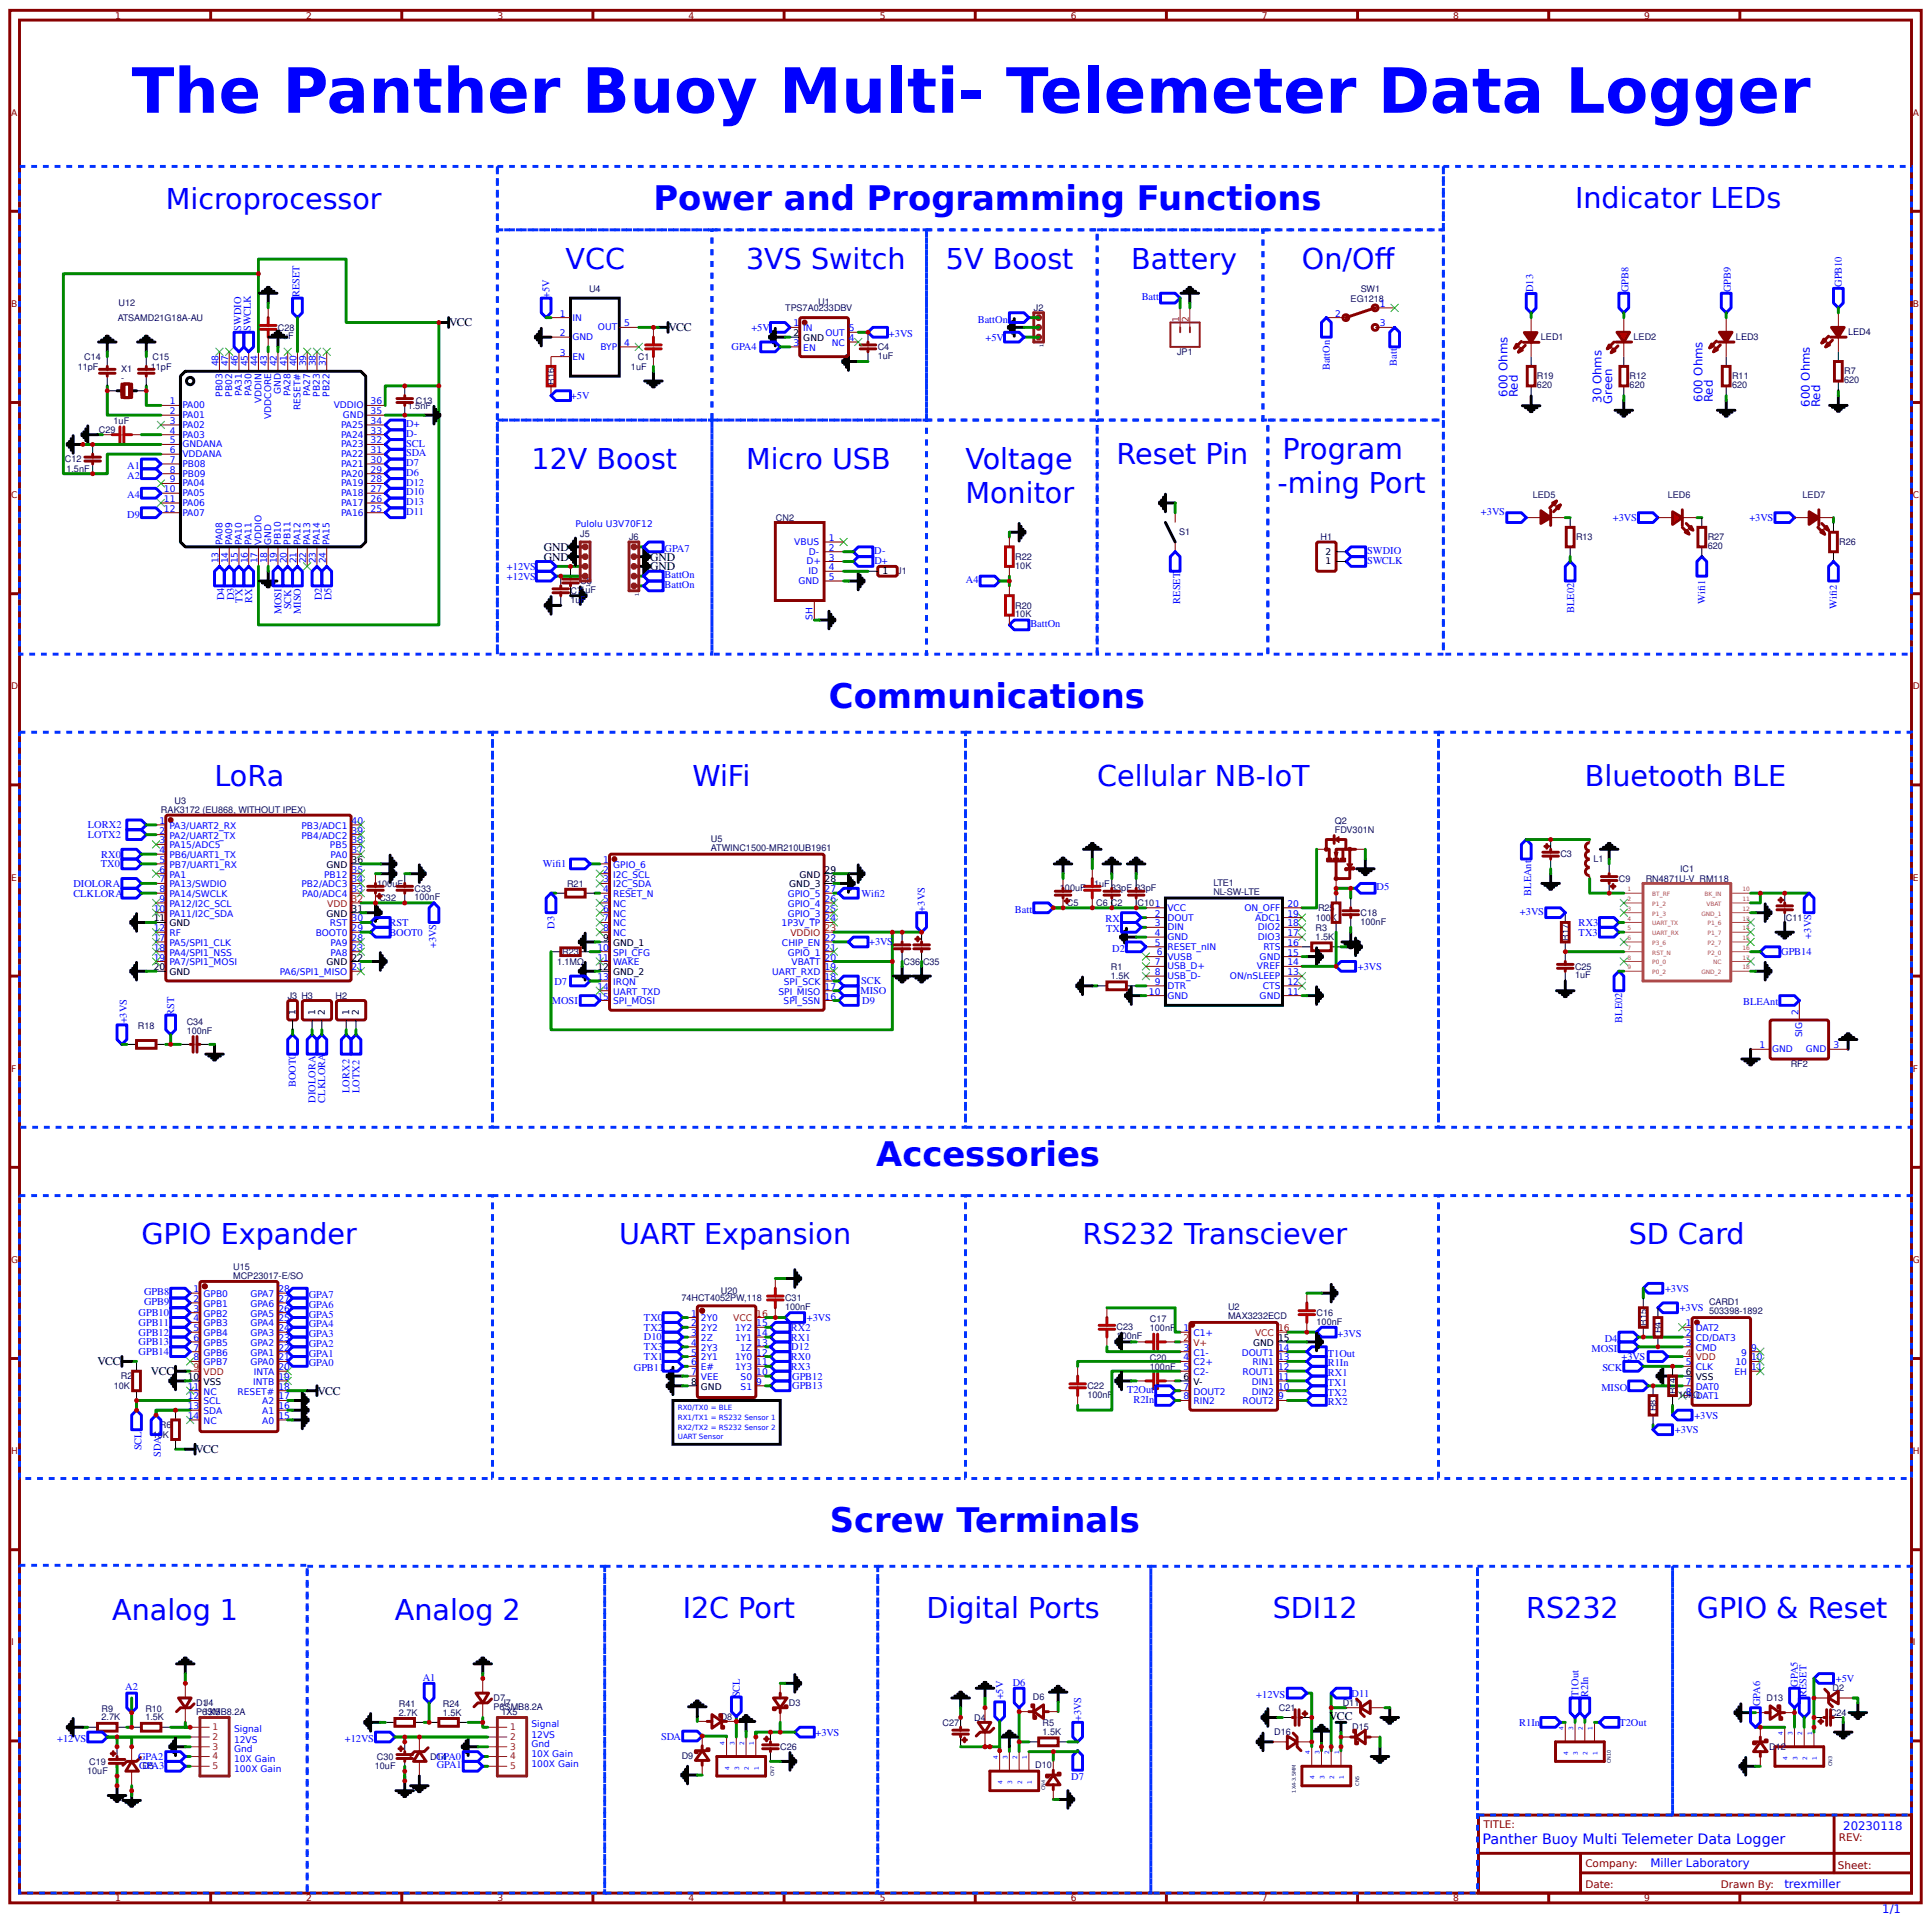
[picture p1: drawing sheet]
<svg xmlns="http://www.w3.org/2000/svg" width="524mm" height="522mm" viewBox="0 0 524 522" stroke-linecap="round" stroke-linejoin="round" font-family="sans-serif">
<defs><g id="words">
<text font-size="16.9" fill="#00f" x="35.7" y="30.6">The Panther Buoy Multi- Telemeter Data Logger</text>
<g font-size="9.2" fill="#00f">
<text x="177.3" y="57">Power and Programming Functions</text>
<text x="224.9" y="192">Communications</text>
<text x="237.7" y="316.3">Accessories</text>
<text x="225.1" y="415.6">Screw Terminals</text>
</g>
<g font-size="7.8" fill="#00f">
<text x="45" y="56.7">Microprocessor</text>
<text x="427.3" y="56.5">Indicator LEDs</text>
<text x="153.5" y="72.9">VCC</text>
<text x="202.4" y="72.9">3VS Switch</text>
<text x="256.6" y="72.9">5V Boost</text>
<text x="306.9" y="72.9">Battery</text>
<text x="353.2" y="72.9">On/Of</text>
<text x="373" y="72.9">f</text>
<text x="302.9" y="125.8">Reset Pin</text>
<text x="347.9" y="124.5">Program</text>
<text x="144.2" y="127.2">12V Boost</text>
<text x="202.4" y="127.2">Micro USB</text>
<text x="261.9" y="127.2">Voltage</text>
<text x="261.9" y="136.4">Monitor</text>
<text x="346.6" y="133.8">-ming Port</text>
<text x="58.2" y="213.1">LoRa</text>
<text x="187.9" y="213.1">WiFi</text>
<text x="297.7" y="213.1">Cellular NB-IoT</text>
<text x="429.9" y="213.1">Bluetooth BLE</text>
<text x="38.4" y="337.5">GPIO Expander</text>
<text x="168" y="337.5">UART Expansion</text>
<text x="293.7" y="337.5">RS232 Transciever</text>
<text x="441.9" y="337.5">SD Card</text>
<text x="30.4" y="439.4">Analog 1</text>
<text x="107.1" y="439.4">Analog 2</text>
<text x="185.2" y="438.8">I2C Port</text>
<text x="251.4" y="438.8">Digital Ports</text>
<text x="345.3" y="438.8">SDI12</text>
<text x="414.1" y="438.8">RS232</text>
<text x="460.4" y="438.8">GPIO &amp; Reset</text>
</g>
<text font-size="3.9" fill="#00f" x="402.2" y="500.2">Panther Buoy Multi Telemeter Data Logger</text>
<g font-size="3.2">
<text x="121.8" y="88.5">VCC</text>
<text x="181.4" y="89.9">VCC</text>
<text x="147.5" y="149.4">GND</text>
<text x="147.5" y="152">GND</text>
<text x="176.3" y="152.1">GND</text>
<text x="176.3" y="154.7">GND</text>
<text x="26.4" y="370.3">VCC</text>
<text x="41" y="372.9">VCC</text>
<text x="86.1" y="378.3">VCC</text>
<text x="53" y="394.2">VCC</text>
<text x="360.6" y="466.6">VCC</text>
</g>
<g font-size="3.2" fill="#00f">
<text x="409" y="107.6" transform="rotate(-90 409 107.6)">600 Ohms</text>
<text x="411.8" y="107.7" transform="rotate(-90 411.8 107.7)">Red</text>
<text x="434.5" y="109.3" transform="rotate(-90 434.5 109.3)">30 Ohms</text>
<text x="437.4" y="109.5" transform="rotate(-90 437.4 109.5)">Green</text>
<text x="461.9" y="109" transform="rotate(-90 461.9 109)">600 Ohms</text>
<text x="464.7" y="109.1" transform="rotate(-90 464.7 109.1)">Red</text>
<text x="491" y="110.3" transform="rotate(-90 491 110.3)">600 Ohms</text>
<text x="493.8" y="110.4" transform="rotate(-90 493.8 110.4)">Red</text>
<text x="500.1" y="496.3">20230118</text>
<text x="447.7" y="506.4">Miller Laboratory</text>
<text x="484.1" y="512.2">trexmiller</text>
<text x="510.6" y="518.7">1/1</text>
</g>
<g font-size="2.8" fill="#00f">
<text x="499.7" y="77.8" transform="rotate(-90 499.7 77.8)">GPB10</text>
<text x="81.3" y="80.6" transform="rotate(-90 81.3 80.6)">RESET</text>
<text x="149" y="80.7" transform="rotate(-90 149 80.7)">+5V</text>
<text x="309.7" y="81.4">Batt</text>
<text x="415.9" y="79.2" transform="rotate(-90 415.9 79.2)">D13</text>
<text x="441.8" y="79.2" transform="rotate(-90 441.8 79.2)">GPB8</text>
<text x="469.6" y="79.2" transform="rotate(-90 469.6 79.2)">GPB9</text>
<text x="65.4" y="89.7" transform="rotate(-90 65.4 89.7)">SWDIO</text>
<text x="68" y="89.7" transform="rotate(-90 68 89.7)">SWCLK</text>
<text x="203.9" y="89.8">+5V</text>
<text x="265.3" y="87.5">BattOn</text>
<text x="198.5" y="95.1">GPA4</text>
<text x="241.2" y="91.4">+3VS</text>
<text x="267.4" y="92.4">+5V</text>
<text x="360.8" y="100.4" transform="rotate(-90 360.8 100.4)">BattOn</text>
<text x="378.9" y="99.2" transform="rotate(-90 378.9 99.2)">Batt</text>
<text x="154.9" y="108.2">+5V</text>
<text x="110.2" y="118.5">D-</text>
<text x="110.2" y="115.8">D+</text>
<text x="110.2" y="123.8">SDA</text>
<text x="110.2" y="121.1">SCL</text>
<text x="34.5" y="127.2">A1</text>
<text x="34.5" y="129.8">A2</text>
<text x="110.2" y="131.7">D12</text>
<text x="110.2" y="129.1">D6</text>
<text x="110.2" y="126.4">D7</text>
<text x="34.5" y="135.1">A4</text>
<text x="110.2" y="134.4">D10</text>
<text x="110.2" y="137">D13</text>
<text x="34.5" y="140.4">D9</text>
<text x="110.2" y="139.6">D11</text>
<text x="401.8" y="139.8">+3VS</text>
<text x="437.6" y="141.4">+3VS</text>
<text x="474.6" y="141.4">+3VS</text>
<text x="180.3" y="149.6">GPA7</text>
<text x="137.5" y="154.5">+12VS</text>
<text x="237.2" y="150.2">D-</text>
<text x="237.2" y="152.9">D+</text>
<text x="370.9" y="152.9">SWCLK</text>
<text x="370.9" y="150.2">SWDIO</text>
<text x="137.5" y="157.2">+12VS</text>
<text x="180.3" y="156.8">BattOn</text>
<text x="180.3" y="159.5">BattOn</text>
<text x="262.1" y="158.1">A4</text>
<text x="462.7" y="160.3" transform="rotate(-90 462.7 160.3)">i</text>
<text x="498.4" y="161.7" transform="rotate(-90 498.4 161.7)">i</text>
<text x="60.9" y="162.8" transform="rotate(-90 60.9 162.8)">D4</text>
<text x="63.5" y="162.8" transform="rotate(-90 63.5 162.8)">D3</text>
<text x="65.8" y="163.5" transform="rotate(-90 65.8 163.5)">TX</text>
<text x="68.4" y="163.5" transform="rotate(-90 68.4 163.5)">RX</text>
<text x="76.4" y="166.6" transform="rotate(-90 76.4 166.6)">MOSI</text>
<text x="79" y="165.3" transform="rotate(-90 79 165.3)">SCK</text>
<text x="81.6" y="166.6" transform="rotate(-90 81.6 166.6)">MISO</text>
<text x="87.3" y="162.8" transform="rotate(-90 87.3 162.8)">D2</text>
<text x="90" y="162.8" transform="rotate(-90 90 162.8)">D5</text>
<text x="320.2" y="163.8" transform="rotate(-90 320.2 163.8)">RESET</text>
<text x="427" y="166.3" transform="rotate(-90 427 166.3)">BLE02</text>
<text x="462.7" y="163.8" transform="rotate(-90 462.7 163.8)">Wif1</text>
<text x="498.4" y="165.1" transform="rotate(-90 498.4 165.1)">Wif2</text>
<text x="279.5" y="170">BattOn</text>
<text x="23.9" y="224.7">LORX2</text>
<text x="23.9" y="227.3">LOTX2</text>
<text x="27.4" y="232.6">RX0</text>
<text x="27.3" y="235.3">TX0</text>
<text x="147.3" y="235.3">Wif1</text>
<text x="150.7" y="235.3">i</text>
<text x="19.9" y="240.5">DIOLORA</text>
<text x="19.9" y="243.2">CLKLORA</text>
<text x="233.7" y="243.2">Wif2</text>
<text x="237.2" y="243.2">i</text>
<text x="373.5" y="241.5">D5</text>
<text x="415.4" y="243" transform="rotate(-90 415.4 243)">BLEAnt</text>
<text x="105.7" y="251.1">RST</text>
<text x="150.4" y="251.9" transform="rotate(-90 150.4 251.9)">D3</text>
<text x="250.9" y="247.2" transform="rotate(-90 250.9 247.2)">+3VS</text>
<text x="275.4" y="247.5">Batt</text>
<text x="299.9" y="250.2">RX</text>
<text x="412.4" y="248.1">+3VS</text>
<text x="428.3" y="251.1">RX3</text>
<text x="105.7" y="253.8">BOOT0</text>
<text x="118.3" y="257.2" transform="rotate(-90 118.3 257.2)">+3VS</text>
<text x="235.8" y="256.4">+3VS</text>
<text x="300.1" y="252.8">TX</text>
<text x="428.3" y="253.8">TX3</text>
<text x="491.4" y="254.6" transform="rotate(-90 491.4 254.6)">+3VS</text>
<text x="301.7" y="258.1">D2</text>
<text x="368.4" y="263">+3VS</text>
<text x="483.2" y="259.1">GPB14</text>
<text x="150.4" y="267">D7</text>
<text x="233.4" y="269.6">MISO</text>
<text x="233.7" y="267">SCK</text>
<text x="47.3" y="275.5" transform="rotate(-90 47.3 275.5)">RST</text>
<text x="149.8" y="272.3">MOSI</text>
<text x="233.9" y="272.3">D9</text>
<text x="472.9" y="272.7">BLEAnt</text>
<text x="34.4" y="277.6" transform="rotate(-90 34.4 277.6)">+3VS</text>
<text x="440.1" y="277.4" transform="rotate(-90 440.1 277.4)">BLE02</text>
<text x="80.3" y="294.8" transform="rotate(-90 80.3 294.8)">BOOT0</text>
<text x="85.6" y="299.1" transform="rotate(-90 85.6 299.1)">DIOLORA</text>
<text x="88.2" y="299.1" transform="rotate(-90 88.2 299.1)">CLKLORA</text>
<text x="94.9" y="296.4" transform="rotate(-90 94.9 296.4)">LORX2</text>
<text x="97.5" y="296.4" transform="rotate(-90 97.5 296.4)">LOTX2</text>
<text x="39.1" y="351.3">GPB8</text>
<text x="39.1" y="353.9">GPB9</text>
<text x="83.7" y="352.1">GPA7</text>
<text x="451.7" y="350.4">+3VS</text>
<text x="37.6" y="359.6">GPB11</text>
<text x="37.6" y="357">GPB10</text>
<text x="83.7" y="360">GPA4</text>
<text x="83.7" y="357.3">GPA5</text>
<text x="83.7" y="354.7">GPA6</text>
<text x="174.7" y="358.3">TX0</text>
<text x="218.9" y="358.3">+3VS</text>
<text x="455.7" y="355.6">+3VS</text>
<text x="37.6" y="364.9">GPB13</text>
<text x="37.6" y="362.3">GPB12</text>
<text x="83.7" y="365.3">GPA2</text>
<text x="83.7" y="362.6">GPA3</text>
<text x="174.7" y="363.6">D10</text>
<text x="174.7" y="360.9">TX2</text>
<text x="214.5" y="363.6">RX1</text>
<text x="214.5" y="361">RX2</text>
<text x="362.9" y="362.6">+3VS</text>
<text x="435.4" y="364">D4</text>
<text x="37.6" y="367.6">GPB14</text>
<text x="83.7" y="370.6">GPA0</text>
<text x="83.7" y="367.9">GPA1</text>
<text x="172" y="371.9">GPB11</text>
<text x="174.7" y="368.9">TX1</text>
<text x="174.7" y="366.2">TX3</text>
<text x="214.5" y="368.9">RX0</text>
<text x="214.5" y="371.5">RX3</text>
<text x="214.7" y="366.2">D12</text>
<text x="360.2" y="367.9">T1Out</text>
<text x="360.2" y="370.6">R1In</text>
<text x="431.8" y="366.6">MOSI</text>
<text x="434.7" y="371.9">SCK</text>
<text x="439.9" y="368.9">+3VS</text>
<text x="214.9" y="374.2">GPB12</text>
<text x="214.9" y="376.8">GPB13</text>
<text x="305.8" y="377.8">T2Out</text>
<text x="360.2" y="375.9">TX1</text>
<text x="360.2" y="373.2">RX1</text>
<text x="434.5" y="377.2">MISO</text>
<text x="307.5" y="380.4">R2In</text>
<text x="360.2" y="378.5">TX2</text>
<text x="360.2" y="381.2">RX2</text>
<text x="454.4" y="388.7">+3VS</text>
<text x="459.7" y="384.7">+3VS</text>
<text x="38.4" y="393.3" transform="rotate(-90 38.4 393.3)">SCL</text>
<text x="43.7" y="395.1" transform="rotate(-90 43.7 395.1)">SDA</text>
<text x="114.7" y="455.8">A1</text>
<text x="34" y="458.5">A2</text>
<text x="200.7" y="460.3" transform="rotate(-90 200.7 460.3)">SCL</text>
<text x="272.2" y="460.9" transform="rotate(-90 272.2 460.9)">+5V</text>
<text x="274.8" y="457.2">D6</text>
<text x="340.8" y="460.5">+12VS</text>
<text x="366.7" y="460.2">D11</text>
<text x="428.3" y="460.4" transform="rotate(-90 428.3 460.4)">T1Out</text>
<text x="430.9" y="460.3" transform="rotate(-90 430.9 460.3)">R2In</text>
<text x="487.8" y="457.4" transform="rotate(-90 487.8 457.4)">GPA5</text>
<text x="490.1" y="460.3" transform="rotate(-90 490.1 460.3)">RESET</text>
<text x="498.1" y="456.2">+5V</text>
<text x="293.3" y="466.8" transform="rotate(-90 293.3 466.8)">+3VS</text>
<text x="477.6" y="462.8" transform="rotate(-90 477.6 462.8)">GPA6</text>
<text x="15.5" y="472.4">+12VS</text>
<text x="93.6" y="472.4">+12VS</text>
<text x="179.3" y="471.8">SDA</text>
<text x="221.2" y="470.8">+3VS</text>
<text x="412.2" y="468.1">R1In</text>
<text x="439.3" y="468.1">T2Out</text>
<text x="37.5" y="477.4">GPA2</text>
<text x="37.8" y="479.7">GPA3</text>
<text x="118.3" y="477.4">GPA0</text>
<text x="118.5" y="479.6">GPA1</text>
<text x="290.6" y="482.8">D7</text>
</g>
<g font-size="2.8" fill="#800">
<text x="402.4" y="495.7">TITLE:</text>
<text x="498.9" y="499.2">REV:</text>
<text x="430.1" y="506.4">Company:</text>
<text x="498.6" y="506.8">Sheet:</text>
<text x="430.1" y="512.1">Date:</text>
<text x="466.9" y="512.2">Drawn By:</text>
</g>
<g font-size="2.5" fill="#800">
<text x="31.2" y="5.1">1</text>
<text x="83.1" y="5.1">2</text>
<text x="134.9" y="5.1">3</text>
<text x="186.8" y="5.1">4</text>
<text x="238.7" y="5.1">5</text>
<text x="290.5" y="5.1">6</text>
<text x="342.4" y="5.1">7</text>
<text x="394.2" y="5.1">8</text>
<text x="446.1" y="5.1">9</text>
<text x="3" y="31.4">A</text>
<text x="519" y="31.4">A</text>
<text x="3" y="83.2">B</text>
<text x="519" y="83.2">B</text>
<text x="3" y="135.1">C</text>
<text x="519" y="135.1">C</text>
<text x="3" y="187">D</text>
<text x="519" y="187">D</text>
<text x="3" y="238.8">E</text>
<text x="519" y="238.8">E</text>
<text x="3" y="290.7">F</text>
<text x="519" y="290.7">F</text>
<text x="3" y="342.5">G</text>
<text x="519" y="342.5">G</text>
<text x="3" y="394.4">H</text>
<text x="519" y="394.4">H</text>
<text x="3" y="446.2">I</text>
<text x="519" y="446.2">I</text>
<text x="31.2" y="515.7">1</text>
<text x="83.1" y="515.7">2</text>
<text x="134.9" y="515.7">3</text>
<text x="186.8" y="515.7">4</text>
<text x="238.7" y="515.7">5</text>
<text x="290.5" y="515.7">6</text>
<text x="342.4" y="515.7">7</text>
<text x="394.2" y="515.7">8</text>
<text x="446.1" y="515.7">9</text>
</g>
<g font-size="2.5" fill="#000080">
<text x="32.1" y="83">U12</text>
<text x="159.8" y="79.1">U4</text>
<text x="222" y="82.8">U1</text>
<text x="366.4" y="81.9">EG1218</text>
<text x="369.2" y="79.1">SW1</text>
<text x="31.9" y="87">ATSAMD21G18A-AU</text>
<text x="75.4" y="89.6">C28</text>
<text x="213.1" y="84.4">TPS7A0233DBV</text>
<text x="280.5" y="84.4">J2</text>
<text x="75.4" y="92">1uF</text>
<text x="238.1" y="94.9">C4</text>
<text x="418" y="92.3">LED1</text>
<text x="443.2" y="92.3">LED2</text>
<text x="471" y="92.3">LED3</text>
<text x="501.4" y="91">LED4</text>
<text x="21.1" y="100.2">11pF</text>
<text x="22.9" y="97.6">C14</text>
<text x="32.9" y="101">X1</text>
<text x="40.9" y="100.2">11pF</text>
<text x="41.4" y="97.6">C15</text>
<text x="171.2" y="100.2">1uF</text>
<text x="173" y="97.6">C1</text>
<text x="238.1" y="97.3">1uF</text>
<text x="319.3" y="96.3">JP1</text>
<text x="500.3" y="101.5">R7</text>
<text x="32.9" y="103.3">-</text>
<text x="150.3" y="104.3" transform="rotate(-90 150.3 104.3)">R16</text>
<text x="417" y="105.3">620</text>
<text x="417" y="102.9">R19</text>
<text x="442.1" y="105.3">620</text>
<text x="442.1" y="102.9">R12</text>
<text x="469.9" y="105.3">620</text>
<text x="469.9" y="102.9">R11</text>
<text x="500.3" y="103.9">620</text>
<text x="110.6" y="110.8">1.5nF</text>
<text x="112.8" y="109.5">C13</text>
<text x="26.8" y="117.4">C29</text>
<text x="30.8" y="115">1uF</text>
<text x="17.6" y="125.4">C12</text>
<text x="18" y="128">1.5nF</text>
<text x="415.8" y="135.1">LED5</text>
<text x="452.4" y="135.1">LED6</text>
<text x="489" y="135.2">LED7</text>
<text x="210.5" y="141.2">CN2</text>
<text x="157.4" y="145.7">J5</text>
<text x="170.7" y="146.5">J6</text>
<text x="319.9" y="145.2">S1</text>
<text x="358.3" y="146.5">H1</text>
<text x="427.6" y="146.5">R13</text>
<text x="463.3" y="148.9">620</text>
<text x="463.3" y="146.5">R27</text>
<text x="499" y="147.9">R26</text>
<text x="243.4" y="155.8">J1</text>
<text x="275.4" y="154.2">10K</text>
<text x="275.4" y="151.8">R22</text>
<text x="154.8" y="161.1">C7</text>
<text x="157.4" y="160.8">1uF</text>
<text x="157.4" y="158.4">C8</text>
<text x="154.8" y="163.5">1uF</text>
<text x="275.4" y="167.5">10K</text>
<text x="275.4" y="165.1">R20</text>
<text x="43.7" y="220.6">RAK3172 (EU868, WITHOUT IPEX)</text>
<text x="47.4" y="218">U3</text>
<text x="362.2" y="225.8">FDV301N</text>
<text x="362.2" y="223.5">Q2</text>
<text x="192.9" y="230.8">ATWINC1500-MR210UB1961</text>
<text x="192.9" y="228.4">U5</text>
<text x="423.3" y="232.5">C3</text>
<text x="432.3" y="233.8">L1</text>
<text x="439.2" y="239.1">C9</text>
<text x="446.5" y="239.1">RN4871U-V_RM118</text>
<text x="455.8" y="236.4">IC1</text>
<text x="102.3" y="240.5">100uF</text>
<text x="102.9" y="244.4">C32</text>
<text x="112.4" y="244.2">100nF</text>
<text x="112.4" y="241.8">C33</text>
<text x="153.8" y="240.5">R21</text>
<text x="287.5" y="241.8">100uF</text>
<text x="289.5" y="245.7">C5</text>
<text x="296.9" y="240.5">1uF</text>
<text x="297.4" y="245.8">C6 C2</text>
<text x="301.5" y="241.8">33pF 33pF</text>
<text x="308.6" y="245.8">C101</text>
<text x="329.2" y="242.8">NL-SW-LTE</text>
<text x="329.2" y="240.4">LTE1</text>
<text x="357" y="249.7">100K</text>
<text x="357.6" y="247.1">R25</text>
<text x="369.1" y="250.8">100nF</text>
<text x="369.1" y="248.4">C18</text>
<text x="484.5" y="249.7">C11</text>
<text x="356.9" y="255">1.5K</text>
<text x="356.9" y="252.6">R3</text>
<text x="425.5" y="255.1" transform="rotate(-90 425.5 255.1)">R17</text>
<text x="151.1" y="261.6">1.1MΩ</text>
<text x="152.5" y="259">R23</text>
<text x="245.1" y="261.6">C36 C35</text>
<text x="301.4" y="263.2">R1</text>
<text x="427.3" y="263">C25</text>
<text x="301.4" y="265.5">1.5K</text>
<text x="427.3" y="265.3">1uF</text>
<text x="78.1" y="270.9">J3 H3</text>
<text x="91" y="270.9">H2</text>
<text x="37.4" y="279.1">R18</text>
<text x="50.7" y="280.4">100nF</text>
<text x="50.7" y="278">C34</text>
<text x="485.8" y="289.5">RF2</text>
<text x="63.2" y="346.8">MCP23017-E/SO</text>
<text x="63.2" y="344.4">U15</text>
<text x="184.9" y="352.9">74HCT4052PW,118</text>
<text x="195.6" y="350.9">U20</text>
<text x="213" y="352.9">C31</text>
<text x="463.7" y="354">CARD1</text>
<text x="213" y="355.3">100nF</text>
<text x="312" y="358.7">C17</text>
<text x="333.2" y="357.8">MAX3232ECD</text>
<text x="333.2" y="355.4">U2</text>
<text x="357.2" y="359.3">100nF</text>
<text x="357.2" y="356.9">C16</text>
<text x="446.7" y="359.6" transform="rotate(-90 446.7 359.6)">R15</text>
<text x="463.7" y="356.4">503398-1892</text>
<text x="302.9" y="363.2">100nF</text>
<text x="302.9" y="360.8">C23</text>
<text x="312" y="361.1">100nF</text>
<text x="450.6" y="361.6" transform="rotate(-90 450.6 361.6)">R4</text>
<text x="312" y="371.6">100nF</text>
<text x="312" y="369.3">C20</text>
<text x="30.9" y="376.7">10K</text>
<text x="32.8" y="374.1">R2</text>
<text x="295" y="376.7">C22</text>
<text x="295" y="379.1">100nF</text>
<text x="449.3" y="382.7" transform="rotate(-90 449.3 382.7)">R8</text>
<text x="454.6" y="378.1" transform="rotate(-90 454.6 378.1)">R14</text>
<text x="455.3" y="379.1">10k</text>
<text x="459.3" y="379.1">Ω</text>
<text x="41.5" y="390">10K</text>
<text x="43.4" y="387.3">R6</text>
<text x="133.9" y="461.4">D7</text>
<text x="280.2" y="461.1">D6</text>
<text x="479.3" y="461.4">D13</text>
<text x="497.2" y="458.8">D2</text>
<text x="27.5" y="466.6">2.7K</text>
<text x="27.5" y="464.2">R9</text>
<text x="39.4" y="466.6">1.5K</text>
<text x="39.4" y="464.2">R10</text>
<text x="53.2" y="465.1">P6SMB8.2A</text>
<text x="53.2" y="462.7">D1J4</text>
<text x="55.3" y="465">1X5</text>
<text x="108.2" y="465.3">2.7K</text>
<text x="108.2" y="462.9">R41</text>
<text x="120.1" y="465.3">1.5K</text>
<text x="120.1" y="462.9">R24</text>
<text x="133.9" y="463.8">P6SMB8.2A</text>
<text x="136" y="465">1X5</text>
<text x="136" y="462.6">J7</text>
<text x="195.5" y="466.4">D8</text>
<text x="214" y="462.7">D3</text>
<text x="264.3" y="466.7">D4</text>
<text x="347" y="464">C21</text>
<text x="364.3" y="462.7">D11</text>
<text x="496.5" y="465.4">C24</text>
<text x="255.7" y="468">C27</text>
<text x="282.8" y="470.6">1.5K</text>
<text x="282.8" y="468.2">R5</text>
<text x="345.7" y="470.7">D16</text>
<text x="366.8" y="469.3">D15</text>
<text x="24.2" y="478.6">C19</text>
<text x="38.6" y="479.9">D5</text>
<text x="101.7" y="479.9">10uF</text>
<text x="102.2" y="477.3">C30</text>
<text x="116.7" y="477.2">D14</text>
<text x="185" y="477">D9</text>
<text x="211.7" y="474.6">C26</text>
<text x="280.8" y="479.7">D10</text>
<text x="480" y="474.6">D12</text>
<text x="23.6" y="481.2">10uF</text>
</g>
<g font-size="2.5" fill="#00f">
<text x="374.4" y="83.2">1</text>
<text x="151.9" y="85.9">1</text>
<text x="155.3" y="86.9">IN</text>
<text x="162.2" y="89.6">OUT</text>
<text x="169.3" y="88.5">5</text>
<text x="215.3" y="88.5">1</text>
<text x="217.9" y="89.9">IN</text>
<text x="230.3" y="89.9">5</text>
<text x="362.2" y="85.9">2</text>
<text x="374.4" y="88.5">3</text>
<text x="151.9" y="91.2">2</text>
<text x="155.3" y="92.2">GND</text>
<text x="162.9" y="94.9">BYP</text>
<text x="169.3" y="93.8">4</text>
<text x="215.3" y="93.8">3</text>
<text x="217.9" y="95.1">EN</text>
<text x="223.9" y="91.2">OUT</text>
<text x="225.6" y="93.8">NC</text>
<text x="230.3" y="92.5">4</text>
<text x="59.3" y="99.4" transform="rotate(-90 59.3 99.4)">48</text>
<text x="61.9" y="99.4" transform="rotate(-90 61.9 99.4)">47</text>
<text x="64.6" y="99.4" transform="rotate(-90 64.6 99.4)">46</text>
<text x="67.2" y="99.4" transform="rotate(-90 67.2 99.4)">45</text>
<text x="69.8" y="99.4" transform="rotate(-90 69.8 99.4)">44</text>
<text x="72.5" y="99.4" transform="rotate(-90 72.5 99.4)">43</text>
<text x="75.1" y="99.4" transform="rotate(-90 75.1 99.4)">42</text>
<text x="77.8" y="99.4" transform="rotate(-90 77.8 99.4)">41</text>
<text x="80.4" y="99.4" transform="rotate(-90 80.4 99.4)">40</text>
<text x="83.1" y="99.4" transform="rotate(-90 83.1 99.4)">39</text>
<text x="85.7" y="99.4" transform="rotate(-90 85.7 99.4)">38</text>
<text x="88.4" y="99.4" transform="rotate(-90 88.4 99.4)">37</text>
<text x="151.9" y="96.5">3</text>
<text x="155.3" y="97.5">EN</text>
<text x="60.3" y="107.6" transform="rotate(-90 60.3 107.6)">PB03</text>
<text x="63" y="107.6" transform="rotate(-90 63 107.6)">PB02</text>
<text x="65.6" y="107.4" transform="rotate(-90 65.6 107.4)">PA31</text>
<text x="68.3" y="107.4" transform="rotate(-90 68.3 107.4)">PA30</text>
<text x="76.2" y="106.9" transform="rotate(-90 76.2 106.9)">GND</text>
<text x="78.8" y="107.4" transform="rotate(-90 78.8 107.4)">PA28</text>
<text x="84.1" y="107.4" transform="rotate(-90 84.1 107.4)">PA27</text>
<text x="86.8" y="107.6" transform="rotate(-90 86.8 107.6)">PB23</text>
<text x="89.4" y="107.6" transform="rotate(-90 89.4 107.6)">PB22</text>
<text x="46.1" y="109.7">1</text>
<text x="46.1" y="112.3">2</text>
<text x="49.5" y="110.8">PA00</text>
<text x="49.5" y="113.4">PA01</text>
<text x="70.9" y="109.3" transform="rotate(-90 70.9 109.3)">VDDIN</text>
<text x="73.6" y="113.7" transform="rotate(-90 73.6 113.7)">VDDCORE</text>
<text x="81.5" y="111.2" transform="rotate(-90 81.5 111.2)">RESET#</text>
<text x="90.5" y="110.8">VDDIO</text>
<text x="93" y="113.4">GND</text>
<text x="100.5" y="112.3">35</text>
<text x="100.5" y="109.7">36</text>
<text x="46.1" y="115">3</text>
<text x="46.1" y="117.6">4</text>
<text x="49.5" y="116">PA02</text>
<text x="49.5" y="118.7">PA03</text>
<text x="92.5" y="118.7">PA24</text>
<text x="92.5" y="116">PA25</text>
<text x="100.5" y="117.6">33</text>
<text x="100.5" y="115">34</text>
<text x="46.1" y="120.3">5</text>
<text x="46.1" y="122.9">6</text>
<text x="46.1" y="125.6">7</text>
<text x="49.5" y="121.3">GNDANA</text>
<text x="49.5" y="124">VDDANA</text>
<text x="92.5" y="124">PA22</text>
<text x="92.5" y="121.3">PA23</text>
<text x="100.5" y="125.6">30</text>
<text x="100.5" y="122.9">31</text>
<text x="100.5" y="120.3">32</text>
<text x="46.1" y="128.2">8</text>
<text x="46.1" y="130.9">9</text>
<text x="49.5" y="126.6">PB08</text>
<text x="49.5" y="129.3">PB09</text>
<text x="49.5" y="131.9">PA04</text>
<text x="92.5" y="131.9">PA19</text>
<text x="92.5" y="129.3">PA20</text>
<text x="92.5" y="126.6">PA21</text>
<text x="100.5" y="130.9">28</text>
<text x="100.5" y="128.2">29</text>
<text x="44.5" y="133.5">10</text>
<text x="44.5" y="136.2">11</text>
<text x="49.5" y="134.6">PA05</text>
<text x="49.5" y="137.2">PA06</text>
<text x="92.5" y="137.2">PA17</text>
<text x="92.5" y="134.6">PA18</text>
<text x="100.5" y="136.2">26</text>
<text x="100.5" y="133.5">27</text>
<text x="44.5" y="138.8">12</text>
<text x="49.5" y="139.9">PA07</text>
<text x="92.5" y="139.9">PA16</text>
<text x="100.5" y="138.8">25</text>
<text x="156.1" y="143">Pulolu U3V70F12</text>
<text x="60.3" y="147.8" transform="rotate(-90 60.3 147.8)">PA08</text>
<text x="63" y="147.8" transform="rotate(-90 63 147.8)">PA09</text>
<text x="65.6" y="147.8" transform="rotate(-90 65.6 147.8)">PA10</text>
<text x="68.3" y="147.8" transform="rotate(-90 68.3 147.8)">PA11</text>
<text x="70.9" y="147.8" transform="rotate(-90 70.9 147.8)">VDDIO</text>
<text x="73.6" y="147.8" transform="rotate(-90 73.6 147.8)">GND</text>
<text x="76.2" y="147.8" transform="rotate(-90 76.2 147.8)">PB10</text>
<text x="78.8" y="147.8" transform="rotate(-90 78.8 147.8)">PB11</text>
<text x="81.5" y="147.8" transform="rotate(-90 81.5 147.8)">PA12</text>
<text x="84.1" y="147.8" transform="rotate(-90 84.1 147.8)">PA13</text>
<text x="86.8" y="147.8" transform="rotate(-90 86.8 147.8)">PA14</text>
<text x="89.4" y="147.8" transform="rotate(-90 89.4 147.8)">PA15</text>
<text x="215.5" y="147.8">VBUS</text>
<text x="224.9" y="146.7">1</text>
<text x="224.9" y="149.4">2</text>
<text x="59.3" y="152.8" transform="rotate(-90 59.3 152.8)">13</text>
<text x="61.9" y="152.8" transform="rotate(-90 61.9 152.8)">14</text>
<text x="64.6" y="152.8" transform="rotate(-90 64.6 152.8)">15</text>
<text x="67.2" y="152.8" transform="rotate(-90 67.2 152.8)">16</text>
<text x="69.8" y="152.8" transform="rotate(-90 69.8 152.8)">17</text>
<text x="72.5" y="152.8" transform="rotate(-90 72.5 152.8)">18</text>
<text x="75.1" y="152.8" transform="rotate(-90 75.1 152.8)">19</text>
<text x="77.8" y="152.8" transform="rotate(-90 77.8 152.8)">20</text>
<text x="80.4" y="152.8" transform="rotate(-90 80.4 152.8)">21</text>
<text x="83.1" y="152.8" transform="rotate(-90 83.1 152.8)">22</text>
<text x="85.7" y="152.8" transform="rotate(-90 85.7 152.8)">23</text>
<text x="88.4" y="152.8" transform="rotate(-90 88.4 152.8)">24</text>
<text x="218.8" y="153.1">D+</text>
<text x="219.4" y="155.7">ID</text>
<text x="219.5" y="150.4">D-</text>
<text x="224.9" y="152">3</text>
<text x="224.9" y="154.7">4</text>
<text x="216.6" y="158.4">GND</text>
<text x="224.9" y="157.3">5</text>
<text x="220.4" y="168.2" transform="rotate(-90 220.4 168.2)">SH</text>
<text x="43.3" y="223.5">1</text>
<text x="43.3" y="226.1">2</text>
<text x="46" y="224.8">PA3/UART2_RX</text>
<text x="46" y="227.4">PA2/UART2_TX</text>
<text x="81.8" y="227.4">PB4/ADC2</text>
<text x="81.8" y="224.8">PB3/ADC1</text>
<text x="95.4" y="226.1">39</text>
<text x="95.4" y="223.5">40</text>
<text x="43.3" y="228.8">3</text>
<text x="43.3" y="231.4">4</text>
<text x="46" y="230.1">PA15/ADC5</text>
<text x="46" y="232.7">PB6/UART1_TX</text>
<text x="89.5" y="230.1">PB5</text>
<text x="89.7" y="232.7">PA0</text>
<text x="95.4" y="231.4">37</text>
<text x="95.4" y="228.8">38</text>
<text x="43.3" y="234.1">5</text>
<text x="43.3" y="236.7">6</text>
<text x="43.3" y="239.3">7</text>
<text x="46" y="235.4">PB7/UART1_RX</text>
<text x="46" y="238">PA1</text>
<text x="87.9" y="238">PB12</text>
<text x="95.4" y="239.3">34</text>
<text x="95.4" y="236.7">35</text>
<text x="163.7" y="234.1">1</text>
<text x="163.7" y="236.7">2</text>
<text x="163.7" y="239.3">3</text>
<text x="166.3" y="235.4">GPIO_6</text>
<text x="166.3" y="238">I2C_SCL</text>
<text x="43.3" y="242">8</text>
<text x="43.3" y="244.6">9</text>
<text x="46" y="240.7">PA13/SWDIO</text>
<text x="46" y="243.3">PA14/SWCLK</text>
<text x="46" y="246">PA12/I2C_SCL</text>
<text x="81.8" y="240.7">PB2/ADC3</text>
<text x="82" y="243.3">PA0/ADC4</text>
<text x="95.4" y="242">33</text>
<text x="163.7" y="242">4</text>
<text x="163.7" y="244.6">5</text>
<text x="166.3" y="240.7">I2C_SDA</text>
<text x="166.3" y="243.3">RESET_N</text>
<text x="166.3" y="246">NC</text>
<text x="213.7" y="246">GPIO_4</text>
<text x="213.7" y="243.3">GPIO_5</text>
<text x="223.7" y="244.6">26</text>
<text x="223.7" y="242">27</text>
<text x="349.2" y="246">20</text>
<text x="41.7" y="247.3">10</text>
<text x="46" y="248.6">PA11/I2C_SDA</text>
<text x="89.5" y="251.2">RST</text>
<text x="95.4" y="249.9">30</text>
<text x="163.7" y="247.3">6</text>
<text x="163.7" y="249.9">7</text>
<text x="166.3" y="248.6">NC</text>
<text x="166.3" y="251.2">NC</text>
<text x="212" y="251.2">1P3V_TP</text>
<text x="213.7" y="248.6">GPIO_3</text>
<text x="223.7" y="249.9">24</text>
<text x="223.7" y="247.3">25</text>
<text x="313.3" y="248.6">2</text>
<text x="313.3" y="251.2">3</text>
<text x="316.7" y="247">VCC</text>
<text x="316.7" y="249.7">DOUT</text>
<text x="337.6" y="247">ON_OFF</text>
<text x="340.5" y="249.7">ADC1</text>
<text x="349.2" y="251.2">18</text>
<text x="349.2" y="248.6">19</text>
<text x="41.7" y="252.6">12</text>
<text x="41.7" y="255.2">17</text>
<text x="41.7" y="257.9">18</text>
<text x="46" y="253.9">RF</text>
<text x="46" y="256.5">PA5/SPI1_CLK</text>
<text x="85.7" y="253.9">BOOT0</text>
<text x="89.7" y="256.5">PA9</text>
<text x="95.4" y="257.9">23</text>
<text x="95.4" y="255.2">28</text>
<text x="95.4" y="252.6">29</text>
<text x="162.1" y="257.9">10</text>
<text x="163.7" y="252.6">8</text>
<text x="166.3" y="253.9">NC</text>
<text x="212.2" y="256.5">CHIP_EN</text>
<text x="223.7" y="257.9">21</text>
<text x="223.7" y="255.2">22</text>
<text x="313.3" y="253.9">4</text>
<text x="313.3" y="256.5">5</text>
<text x="316.7" y="252.3">DIN</text>
<text x="316.7" y="255">GND</text>
<text x="316.7" y="257.6">RESET_nIN</text>
<text x="341.3" y="255">DIO3</text>
<text x="341.3" y="252.3">DIO2</text>
<text x="342.8" y="257.6">RTS</text>
<text x="349.2" y="256.5">16</text>
<text x="349.2" y="253.9">17</text>
<text x="41.7" y="260.5">19</text>
<text x="46" y="259.2">PA4/SPI1_NSS</text>
<text x="46" y="261.8">PA7/SPI1_MOSI</text>
<text x="89.7" y="259.2">PA8</text>
<text x="95.4" y="263.2">21</text>
<text x="162.1" y="260.5">11</text>
<text x="166.3" y="259.2">SPI_CFG</text>
<text x="166.3" y="261.8">WAKE</text>
<text x="213.7" y="259.2">GPIO_1</text>
<text x="214.7" y="261.8">VBATT</text>
<text x="223.7" y="263.2">19</text>
<text x="223.7" y="260.5">20</text>
<text x="313.3" y="261.8">7</text>
<text x="313.8" y="258.9">6</text>
<text x="316.7" y="260.2">VUSB</text>
<text x="316.7" y="262.9">USB_D+</text>
<text x="341" y="262.9">VREF</text>
<text x="341.7" y="260.2">GND</text>
<text x="349.2" y="261.8">14</text>
<text x="349.2" y="259.2">15</text>
<text x="75.9" y="264.5">PA6/SPI1_MISO</text>
<text x="162.1" y="265.8">13</text>
<text x="162.1" y="268.4">14</text>
<text x="166.3" y="267.1">IRQN</text>
<text x="166.3" y="269.8">UART_TXD</text>
<text x="209.5" y="264.5">UART_RXD</text>
<text x="211.2" y="269.8">SPI_MISO</text>
<text x="212.7" y="267.1">SPI_SCK</text>
<text x="223.7" y="268.4">17</text>
<text x="223.7" y="265.8">18</text>
<text x="311.7" y="269.8">10</text>
<text x="313.3" y="267.1">9</text>
<text x="313.3" y="264.5">8</text>
<text x="316.7" y="268.2">DTR</text>
<text x="316.7" y="265.5">USB_D-</text>
<text x="333.7" y="265.5">ON/nSLEEP</text>
<text x="342.6" y="268.2">CTS</text>
<text x="349.2" y="269.8">11</text>
<text x="349.2" y="267.1">12</text>
<text x="349.2" y="264.5">13</text>
<text x="162.1" y="271.1">15</text>
<text x="166.3" y="272.4">SPI_MOSI</text>
<text x="212.6" y="272.4">SPI_SSN</text>
<text x="223.7" y="271.1">16</text>
<text x="316.7" y="270.8">GND</text>
<text x="341.7" y="270.8">GND</text>
<text x="487.9" y="275.3" transform="rotate(-90 487.9 275.3)">2</text>
<text x="488.9" y="281.4" transform="rotate(-90 488.9 281.4)">SIG</text>
<text x="477.3" y="284.3">1</text>
<text x="480.7" y="285.4">GND</text>
<text x="489.9" y="285.4">GND</text>
<text x="497.4" y="284.3">3</text>
<text x="52.5" y="350.5">1</text>
<text x="52.5" y="353.1">2</text>
<text x="55.2" y="351.8">GPB0</text>
<text x="67.9" y="351.8">GPA7</text>
<text x="75.5" y="353.1">27</text>
<text x="75.5" y="350.5">28</text>
<text x="52.5" y="355.8">3</text>
<text x="52.5" y="358.4">4</text>
<text x="55.2" y="354.4">GPB1</text>
<text x="55.2" y="357.1">GPB2</text>
<text x="55.2" y="359.7">GPB3</text>
<text x="67.9" y="359.7">GPA4</text>
<text x="67.9" y="357.1">GPA5</text>
<text x="67.9" y="354.4">GPA6</text>
<text x="75.5" y="358.4">25</text>
<text x="75.5" y="355.8">26</text>
<text x="187.5" y="357.1">1</text>
<text x="187.5" y="359.7">2</text>
<text x="190.2" y="358.4">2Y0</text>
<text x="205.2" y="359.7">15</text>
<text x="457.3" y="359.7">1</text>
<text x="52.5" y="361.1">5</text>
<text x="52.5" y="363.7">6</text>
<text x="55.2" y="362.4">GPB4</text>
<text x="55.2" y="365">GPB5</text>
<text x="67.9" y="365">GPA2</text>
<text x="67.9" y="362.4">GPA3</text>
<text x="75.5" y="363.7">23</text>
<text x="75.5" y="361.1">24</text>
<text x="187.5" y="362.4">3</text>
<text x="187.5" y="365">4</text>
<text x="190.2" y="361.1">2Y2</text>
<text x="190.2" y="363.7">2Z</text>
<text x="199.4" y="363.7">1Y1</text>
<text x="199.4" y="361.1">1Y2</text>
<text x="205.2" y="365">13</text>
<text x="205.2" y="362.4">14</text>
<text x="321.1" y="361.1">1</text>
<text x="323.8" y="362.4">C1+</text>
<text x="457.3" y="362.4">2</text>
<text x="457.3" y="365">3</text>
<text x="460" y="361.1">DAT2</text>
<text x="460" y="363.7">CD/DAT3</text>
<text x="52.5" y="366.3">7</text>
<text x="52.5" y="369">8</text>
<text x="55.2" y="367.7">GPB6</text>
<text x="55.2" y="370.3">GPB7</text>
<text x="67.9" y="370.3">GPA0</text>
<text x="67.9" y="367.7">GPA1</text>
<text x="75.5" y="371.6">20</text>
<text x="75.5" y="369">21</text>
<text x="75.5" y="366.3">22</text>
<text x="187.5" y="367.7">5</text>
<text x="187.5" y="370.3">6</text>
<text x="190.2" y="366.3">2Y3</text>
<text x="190.2" y="369">2Y1</text>
<text x="190.2" y="371.6">E#</text>
<text x="199.4" y="371.6">1Y3</text>
<text x="199.4" y="369">1Y0</text>
<text x="200.8" y="366.3">1Z</text>
<text x="205.2" y="370.3">11</text>
<text x="205.2" y="367.7">12</text>
<text x="321.1" y="366.3">3</text>
<text x="321.1" y="369">4</text>
<text x="321.1" y="371.6">5</text>
<text x="323.8" y="367.7">C1-</text>
<text x="323.8" y="370.3">C2+</text>
<text x="336.9" y="367.7">DOUT1</text>
<text x="339.8" y="370.3">RIN1</text>
<text x="346.7" y="371.6">12</text>
<text x="346.7" y="369">13</text>
<text x="346.7" y="366.3">14</text>
<text x="457.3" y="370.3">5</text>
<text x="460" y="366.3">CMD</text>
<text x="460" y="371.6">CLK</text>
<text x="470.8" y="370.3">10</text>
<text x="472.4" y="367.7">9</text>
<text x="475.1" y="366.3">9</text>
<text x="475.1" y="369">10</text>
<text x="475.1" y="371.6">11</text>
<text x="51" y="376.9">11</text>
<text x="68.6" y="375.6">INTB</text>
<text x="68.8" y="373">INTA</text>
<text x="75.5" y="376.9">18</text>
<text x="75.5" y="374.3">19</text>
<text x="187.5" y="373">7</text>
<text x="190.2" y="374.3">VEE</text>
<text x="200.9" y="376.9">S1</text>
<text x="200.9" y="374.3">S0</text>
<text x="205.2" y="375.6">9</text>
<text x="205.2" y="373">10</text>
<text x="321.1" y="376.9">7</text>
<text x="323.8" y="373">C2-</text>
<text x="337.1" y="373">ROUT1</text>
<text x="339.6" y="375.6">DIN1</text>
<text x="346.7" y="376.9">10</text>
<text x="346.7" y="374.3">11</text>
<text x="457.3" y="375.6">7</text>
<text x="460" y="376.9">DAT0</text>
<text x="470.5" y="373">EH</text>
<text x="51" y="379.6">12</text>
<text x="51" y="382.2">13</text>
<text x="55.2" y="378.2">NC</text>
<text x="55.2" y="380.9">SCL</text>
<text x="55.2" y="383.5">SDA</text>
<text x="64.4" y="378.2">RESET#</text>
<text x="71.2" y="383.5">A1</text>
<text x="71.2" y="380.9">A2</text>
<text x="75.5" y="382.2">16</text>
<text x="75.5" y="379.6">17</text>
<text x="321.1" y="379.6">8</text>
<text x="323.8" y="378.2">DOUT2</text>
<text x="323.8" y="380.9">RIN2</text>
<text x="337.1" y="380.9">ROUT2</text>
<text x="339.6" y="378.2">DIN2</text>
<text x="346.7" y="379.6">9</text>
<text x="457.3" y="378.2">8</text>
<text x="460" y="379.6">DAT1</text>
<text x="51" y="384.9">14</text>
<text x="55.2" y="386.2">NC</text>
<text x="71.2" y="386.2">A0</text>
<text x="75.5" y="384.9">15</text>
<text x="63.5" y="469.8">Signal</text>
<text x="63.5" y="472.6">12VS</text>
<text x="144.2" y="473.9">Gnd</text>
<text x="144.2" y="471.3">12VS</text>
<text x="144.2" y="468.5">Signal</text>
<text x="63.5" y="475.3">Gnd</text>
<text x="63.5" y="477.9">10X Gain</text>
<text x="144.2" y="479.2">100X Gain</text>
<text x="144.2" y="476.6">10X Gain</text>
<text x="63.5" y="480.6">100X Gain</text>
</g>
<g font-size="2.5" fill="#8d2323">
<text x="319.9" y="87.2" transform="rotate(-90 319.9 87.2)">1</text>
<text x="322.6" y="87.2" transform="rotate(-90 322.6 87.2)">2</text>
<text x="57.7" y="469.3">1</text>
<text x="57.7" y="471.9">2</text>
<text x="138.4" y="469.3">1</text>
<text x="138.4" y="471.9">2</text>
<text x="57.7" y="474.6">3</text>
<text x="57.7" y="477.2">4</text>
<text x="57.7" y="479.8">5</text>
<text x="138.4" y="474.6">3</text>
<text x="138.4" y="477.2">4</text>
<text x="138.4" y="479.8">5</text>
</g>
<g font-size="2.5">
<text x="215.3" y="91.2">2</text>
<text x="217.9" y="92.5">GND</text>
<text x="239.4" y="155.7">1</text>
<text x="359.6" y="153.1">1</text>
<text x="359.6" y="150.4">2</text>
<text x="88.6" y="235.4">GND</text>
<text x="95.4" y="234.1">36</text>
<text x="216.9" y="238">GND</text>
<text x="223.7" y="239.3">28</text>
<text x="223.7" y="236.7">29</text>
<text x="214.1" y="240.7">GND_3</text>
<text x="41.7" y="249.9">11</text>
<text x="46" y="251.2">GND</text>
<text x="88.6" y="248.6">GND</text>
<text x="95.4" y="247.3">31</text>
<text x="163.7" y="255.2">9</text>
<text x="166.3" y="256.5">GND_1</text>
<text x="41.7" y="263.2">20</text>
<text x="88.6" y="261.8">GND</text>
<text x="95.4" y="260.5">22</text>
<text x="162.1" y="263.2">12</text>
<text x="46" y="264.5">GND</text>
<text x="166.3" y="264.5">GND_2</text>
<text x="80.2" y="275.3" transform="rotate(-90 80.2 275.3)">1</text>
<text x="85.5" y="275.3" transform="rotate(-90 85.5 275.3)">1</text>
<text x="88.1" y="275.3" transform="rotate(-90 88.1 275.3)">2</text>
<text x="94.7" y="275.3" transform="rotate(-90 94.7 275.3)">1</text>
<text x="97.4" y="275.3" transform="rotate(-90 97.4 275.3)">2</text>
<text x="340" y="365">GND</text>
<text x="346.7" y="363.7">15</text>
<text x="51" y="374.3">10</text>
<text x="55.2" y="375.6">VSS</text>
<text x="187.5" y="375.6">8</text>
<text x="190.2" y="376.9">GND</text>
<text x="321.1" y="374.3">6</text>
<text x="323.8" y="375.6">V-</text>
<text x="457.3" y="373">6</text>
<text x="460" y="374.3">VSS</text>
</g>
<g font-size="2.5" fill="#f00">
<text x="88.8" y="246">VDD</text>
<text x="95.4" y="244.6">32</text>
<text x="214.4" y="253.9">VDDIO</text>
<text x="223.7" y="252.6">23</text>
<text x="198.9" y="358.4">VCC</text>
<text x="205.2" y="357.1">16</text>
<text x="321.1" y="363.7">2</text>
<text x="323.8" y="365">V+</text>
<text x="340.5" y="362.4">VCC</text>
<text x="346.7" y="361.1">16</text>
<text x="52.5" y="371.6">9</text>
<text x="457.3" y="367.7">4</text>
<text x="460" y="369">VDD</text>
<text x="55.2" y="373">VDD</text>
</g>
<g font-size="1.9" fill="#00f">
<text x="183.9" y="382.5">RX0/TX0 = BLE</text>
<text x="183.9" y="385.1">RX1/TX1 = RS232 Sensor 1</text>
<text x="183.9" y="387.8">RX2/TX2 = RS232 Sensor 2</text>
<text x="183.9" y="390.4">UART Sensor</text>
</g>
<g font-size="1.6" fill="#a54b4b">
<text x="441.5" y="241.7">1</text>
<text x="441.5" y="244.4">2</text>
<text x="448.3" y="243">BT_RF</text>
<text x="448.3" y="245.7">P1_2</text>
<text x="462.5" y="243">BK_IN</text>
<text x="462.9" y="245.7">VBAT</text>
<text x="472.8" y="241.7">10</text>
<text x="472.8" y="244.4">11</text>
<text x="441.5" y="247">3</text>
<text x="441.5" y="249.7">4</text>
<text x="448.3" y="248.3">P1_3</text>
<text x="448.3" y="251">UART_TX</text>
<text x="461.6" y="248.3">GND_1</text>
<text x="463.3" y="251">P1_6</text>
<text x="472.8" y="247">12</text>
<text x="472.8" y="249.7">13</text>
<text x="441.5" y="252.3">5</text>
<text x="441.5" y="255">6</text>
<text x="441.5" y="257.6">7</text>
<text x="448.3" y="253.6">UART_RX</text>
<text x="448.3" y="256.3">P3_6</text>
<text x="463.3" y="253.6">P1_7</text>
<text x="463.3" y="256.3">P2_7</text>
<text x="472.8" y="252.3">14</text>
<text x="472.8" y="255">15</text>
<text x="472.8" y="257.6">16</text>
<text x="441.5" y="260.3">8</text>
<text x="441.5" y="262.9">9</text>
<text x="448.3" y="258.9">RST_N</text>
<text x="448.3" y="261.6">P0_0</text>
<text x="463.3" y="258.9">P2_0</text>
<text x="464.7" y="261.6">NC</text>
<text x="472.8" y="260.3">17</text>
<text x="472.8" y="262.9">18</text>
<text x="448.3" y="264.2">P0_2</text>
<text x="461.6" y="264.2">GND_2</text>
</g>
<g font-size="1.6" fill="#00f">
<text x="196.6" y="473.2" transform="rotate(-90 196.6 473.2)">4</text>
<text x="199.2" y="473.2" transform="rotate(-90 199.2 473.2)">3</text>
<text x="201.9" y="473.2" transform="rotate(-90 201.9 473.2)">2</text>
<text x="204.5" y="473.2" transform="rotate(-90 204.5 473.2)">1</text>
<text x="424.1" y="469.2" transform="rotate(-90 424.1 469.2)">4</text>
<text x="426.8" y="469.2" transform="rotate(-90 426.8 469.2)">3</text>
<text x="429.4" y="469.2" transform="rotate(-90 429.4 469.2)">2</text>
<text x="432.1" y="469.2" transform="rotate(-90 432.1 469.2)">1</text>
<text x="483.7" y="470.6" transform="rotate(-90 483.7 470.6)">4</text>
<text x="486.3" y="470.6" transform="rotate(-90 486.3 470.6)">3</text>
<text x="489" y="470.6" transform="rotate(-90 489 470.6)">2</text>
<text x="491.6" y="470.6" transform="rotate(-90 491.6 470.6)">1</text>
<text x="197.9" y="479.9" transform="rotate(-90 197.9 479.9)">4</text>
<text x="200.5" y="479.9" transform="rotate(-90 200.5 479.9)">3</text>
<text x="203.2" y="479.9" transform="rotate(-90 203.2 479.9)">2</text>
<text x="205.8" y="479.9" transform="rotate(-90 205.8 479.9)">1</text>
<text x="270.7" y="477.2" transform="rotate(-90 270.7 477.2)">4</text>
<text x="273.3" y="477.2" transform="rotate(-90 273.3 477.2)">3</text>
<text x="276" y="477.2" transform="rotate(-90 276 477.2)">2</text>
<text x="278.6" y="477.2" transform="rotate(-90 278.6 477.2)">1</text>
<text x="355.3" y="475.8" transform="rotate(-90 355.3 475.8)">4</text>
<text x="358" y="475.8" transform="rotate(-90 358 475.8)">3</text>
<text x="360.6" y="475.8" transform="rotate(-90 360.6 475.8)">2</text>
<text x="363.3" y="475.8" transform="rotate(-90 363.3 475.8)">1</text>
<text x="425.4" y="476" transform="rotate(-90 425.4 476)">4</text>
<text x="428.1" y="476" transform="rotate(-90 428.1 476)">3</text>
<text x="430.7" y="476" transform="rotate(-90 430.7 476)">2</text>
<text x="433.4" y="476" transform="rotate(-90 433.4 476)">1</text>
<text x="485" y="477.3" transform="rotate(-90 485 477.3)">4</text>
<text x="487.6" y="477.3" transform="rotate(-90 487.6 477.3)">3</text>
<text x="490.3" y="477.3" transform="rotate(-90 490.3 477.3)">2</text>
<text x="492.9" y="477.3" transform="rotate(-90 492.9 477.3)">1</text>
<text x="272" y="483.9" transform="rotate(-90 272 483.9)">4</text>
<text x="274.6" y="483.9" transform="rotate(-90 274.6 483.9)">3</text>
<text x="277.3" y="483.9" transform="rotate(-90 277.3 483.9)">2</text>
<text x="279.9" y="483.9" transform="rotate(-90 279.9 483.9)">1</text>
<text x="356.6" y="482.6" transform="rotate(-90 356.6 482.6)">4</text>
<text x="359.3" y="482.6" transform="rotate(-90 359.3 482.6)">3</text>
<text x="361.9" y="482.6" transform="rotate(-90 361.9 482.6)">2</text>
<text x="364.6" y="482.6" transform="rotate(-90 364.6 482.6)">1</text>
</g>
<g font-size="1.3">
<text x="283.1" y="94.1" transform="rotate(-90 283.1 94.1)">1</text>
<text x="160.1" y="159.2" transform="rotate(-90 160.1 159.2)">1</text>
<text x="173.3" y="161.6" transform="rotate(-90 173.3 161.6)">1</text>
</g>
<g font-size="1.3" fill="#000080">
<text x="437" y="478.2" transform="rotate(-90 437 478.2)">CN10</text>
<text x="497.1" y="479.1" transform="rotate(-90 497.1 479.1)">CN3</text>
<text x="210" y="481.7" transform="rotate(-90 210 481.7)">CN7</text>
<text x="283.5" y="485.5" transform="rotate(-90 283.5 485.5)">CN4</text>
<text x="368.8" y="484.3" transform="rotate(-90 368.8 484.3)">CN5</text>
<text x="351.6" y="486.2" transform="rotate(-90 351.6 486.2)">1X4-3.5MM</text>
</g>
</g></defs>
<g fill="none" stroke="#800" stroke-width=".79" stroke-linecap="butt">
<path d="M2.6 2.8h518.6v513.3h-518.6zM5.3 5.5h513.3v508h-513.3zM57.1 2.8v2.7M109 2.8v2.7M160.9 2.8v2.7M212.7 2.8v2.7M264.6 2.8v2.7M316.4 2.8v2.7M368.3 2.8v2.7M420.2 2.8v2.7M472 2.8v2.7M2.6 57.3h2.7"/>
<path d="M518.6 57.3h2.6M217 86.4l.5-.3 12.4 .1 .3 .5-.1 9.8-.4 .2h-12.5l-.2-.5zM414.3 99.4h2.2v5.3h-2.2zM439.5 99.4h2.1v5.3h-2.1zM467.3 99.4h2.1v5.3h-2.1zM497.7 98.1h2.1v5.2h-2.1zM2.6 109.2h2.7M518.6 109.2h2.6M210.3 141.7h13.3v21.2h-13.3zM238.2 153.9l.5-.3 4.5 .1 .2 .4-.1 1.9-.4 .3-4.5-.1-.3-.5zM357.3 147.3l.4-.3h4.2l.5 .3 .1 7.1-.3 .5h-4.5l-.4-.2zM424.9 143h2.1v5.3h-2.1z"/>
<path d="M2.6 161h2.7M518.6 161h2.6M2.6 212.9h2.7M518.6 212.9h2.6M45.2 221.2h49.8l.2 .4v44.2l-.5 .3-49.5-.1-.2-.5v-43.9zM165.6 231.7h57.7l.3 .5-.1 41.5-.5 .3-57.4-.1-.2-.4v-41.3zM431.3 230.9a1.06 1.06 0 0 0-1.2 1 1.06 1.06 0 0 0 1.2 1.1M431.3 233.1a1.06 1.06 0 0 0-1.2 1.1 1.06 1.06 0 0 0 1.2 1M431.3 228.6a1.06 1.06 0 0 0-1.2 1 1.06 1.06 0 0 0 1.2 1.1M431.3 235.4a1.06 1.06 0 0 0-1.2 1 1.06 1.06 0 0 0 1.2 1.1M152.1 257.1h5.3v2.1h-5.3zM153.5 241.2h5.2v2.1h-5.2z"/>
<path d="M355.9 255.7h5.3v2.2h-5.3zM361.4 244.9h2.1v5.3h-2.1zM423.6 250.2h2.1v5.3h-2.1zM2.6 264.7h2.7M78.3 271.4h1.9l.4 .2 .1 4.5-.3 .5h-1.8l-.5-.2v-4.5zM82.3 271.4h7.4l.3 .5-.1 4.5-.5 .2h-7.1l-.3-.5v-4.2zM91.5 271.4h7.5l.2 .5-.1 4.5-.4 .2h-7.2l-.2-.5v-4.2zM300.3 266.3h5.3v2.1h-5.3zM480.5 276.7h15.3l.3 .5-.1 9.8-.4 .2h-15.1l-.3-.5v-9.5zM518.6 264.7h2.6M37 282.2h5.3v2.1h-5.3zM2.6 316.6h2.7"/>
<path d="M518.6 316.6h2.6M54.5 347.6h20.4l.4 .2 .1 40-.3 .4-20.3 .1-.5-.3-.1-39.9zM189.4 354.2h15.1l.5 .2 .1 24.1-.3 .5h-15.1l-.5-.2v-24.1zM323.1 358.7h23l.4 .2 .1 23.1-.3 .4-23 .1-.4-.3-.1-23zM444.8 354.7h2.1v5.3h-2.1zM448.7 357.3h2.1v5.3h-2.1zM459.3 357.4l15.1-.1 .5 .3v23l-.2 .5-15.1 .1-.5-.3v-23zM2.6 368.5h2.7M36 371.9h2.1v5.3h-2.1zM447.4 378.5h2.1v5.3h-2.1zM452.7 373.2h2.1v5.3h-2.1zM518.6 368.5h2.6"/>
<path d="M46.6 385.1h2.1v5.3h-2.1zM2.6 420.3h2.7M518.6 420.3h2.6M129.1 459.2h3.5l-1.6 2.7zM2.6 472.2h2.7M26.5 467.4h5.2v2.1h-5.2zM35.7 477.7l1.9 2.7h-3.5zM38.4 467.4h5.3v2.1h-5.3zM48.4 460.5h3.5l-1.6 2.7zM107.2 466.1h5.2v2.1h-5.2zM113.8 475.1l1.8 2.6h-3.4zM119.1 466.1h5.3v2.1h-5.3z"/>
<path d="M190.5 474.8l1.9 2.7h-3.8zM193.1 465l2.7 1.9-2.7 1.8zM209.8 460.5h3.7l-1.8 2.7zM265.4 467.1h3.4l-1.6 2.7zM280.5 464.2l2.6-1.8v3.7zM281.8 471.4h5.3v2.1h-5.3zM349.2 470.9l2.7 1.5-2.7 1.9zM367.8 471.1l2.6-1.8v3.7zM369.1 463.2l2.6-1.9v3.5zM477.6 472.4l1.8 2.7h-3.7zM480.2 462.7l2.7 1.8-2.7 1.9zM496.1 460.5l2.6-1.8v3.4z"/>
<path d="M518.6 472.2h2.6M285.8 481.4l1.8 2.7h-3.7zM401.1 492.3h117.5v21.2h-117.5zM57.1 513.5v2.6M109 513.5v2.6M160.9 513.5v2.6M212.7 513.5v2.6M264.6 513.5v2.6M316.4 513.5v2.6M368.3 513.5v2.6M420.2 513.5v2.6M472 513.5v2.6"/>
<circle cx="365.1" cy="86.1" r=".8"/>
<circle cx="373.1" cy="88.8" r=".8"/>
<circle cx="373.1" cy="83.5" r=".8"/>
<circle cx="359.8" cy="230.3" r=".26"/>
<circle cx="362.5" cy="238.3" r=".26"/>
<circle cx="366.2" cy="230.3" r=".26"/>
</g>
<g fill="none" stroke="#800" stroke-width=".79">
<path d="M29.1 99.4v.8M39.7 99.4v.8M233.4 94.6h4.2M233.4 93.6h4.2M235.5 92.8v.8M235.5 94.6v.8M373.1 83.5l-8 2.6M412.7 92.6l-1.8 1.8M413.3 92.9h4.2M413.8 93.6l-1.8 1.9M465.7 92.5l-1.9 1.9M466.2 92.8h4.2"/>
<path d="M466.7 93.6l-1.8 1.8M496.1 91.2l-1.9 1.8M496.6 91.4h4.3M497.2 92.2l-1.9 1.9M27 100.2h4.2M27 101.2h4.2M29.1 101.2v.8M33.1 104.1v3.7M33.6 104.1h1.6v3.7h-1.6zM35.7 104.1v3.7M37.6 100.2h4.2M37.6 101.2h4.2"/>
<path d="M39.7 101.2v.8M107.7 109.2h4.2M107.7 108.1h4.2M109.8 107.3v.8M109.8 109.2v.8M23 125h4.3M23 124h4.3M25.1 123.2v.8M25.1 125v.8M420.7 138.3v4.2M422.3 135.9l-1.9 1.8M423.3 136.9l-1.8 1.9"/>
<path d="M150 159.7h4.3M152.1 158.9v.8M152.7 158.1h4.2M152.7 157.1h4.2M154.8 156.3v.8M154.8 158.1v.8M150 160.8h4.3M152.1 160.8v.8M101.9 239.6v.8M109.8 239.6v.8M360.1 233.5h4.8M360.1 233h1.1"/>
<path d="M361.9 227.7h-2.1v2.6h.8v2.7M361.9 233h1.1M361.9 226.6v2.2M363.3 227.7h1.8v2.6h-2.6v2.7M363.8 233h1.1M364.3 230.3v2.7M365.1 230.3h2.7M366.2 230.3v8h-3.7v-4.8M367 235.4h.2v.2h-2.1v.3h.3M418.6 231.1h4.2M418.6 232.2h4.2M419.1 229.6h1.1"/>
<path d="M419.6 229v1.1M420.7 230.3v.8M420.7 232.2v.8M434.4 238.8h4.3M434.4 237.8h4.3M436.6 237v.8M436.6 238.8v.8M437.6 239.9v1M99.7 240.4h4.3M99.7 241.5h4.3M101.9 241.5v.8M102.4 243h1.1"/>
<path d="M102.9 242.5v1.1M107.7 240.4h4.2M107.7 241.5h4.2M109.8 241.5v.8M242.6 256.3h4.3M242.6 257.3h4.3M244.7 255.5v.8M244.7 257.3v.8M247.9 256.3h4.2M247.9 257.3h4.2M248.4 254.7h1.1M249 254.2v1"/>
<path d="M250 255.5v.8M250 257.3v.8M286.3 242.8h4.2M286.3 241.7h4.2M288.4 240.9v.8M288.4 242.8v.8M288.9 244.4h1.1M289.5 243.8v1.1M299.5 242.8h4.2M299.5 241.7h4.2M301.6 240.9v.8M301.6 242.8v.8"/>
<path d="M306.1 242.8h4.3M306.1 241.7h4.3M308.2 240.9v.8M308.2 242.8v.8M364.3 247h4.3M364.3 248.1h4.3M366.4 246.2v.8M366.4 248.1v.8M437.1 240.4h1M482.1 245.7h4.2M482.1 246.8h4.2M482.6 244.1h1.1"/>
<path d="M483.1 243.6v1M484.2 244.9v.8M484.2 246.8v.7M422.5 262.6h4.3M422.5 261.6h4.3M424.7 260.8v.8M424.7 262.6v.8M51.6 283.3h.8M52.4 281.1v4.3M53.4 281.1v4.3M53.4 283.3h.8M211.7 459.2v1.3"/>
<path d="M495 458.2l1.1 1v2.7l1.1 1M29.6 477.2h4.3M29.6 478.3h4.3M30.2 475.6h1M30.7 475.1v1M31.7 476.4v.8M31.7 478.3v.8M38.1 476.7l-1.1 1h-2.6l-1.1 1.1M52.7 462.1l-1.1 1.1h-2.7l-1 1M107.7 475.9h4.2M107.7 476.9h4.2M108.2 474.3h1.1"/>
<path d="M108.7 473.8v1M109.8 475.1v.8M109.8 476.9v.8M116.2 474l-1.1 1.1h-2.7l-1 1M133.3 460.8l-1 1.1h-2.7l-1 1M190.5 473.5v1.3M190.5 477.5v1.3M191.8 474.3h.6v.5h-3.8v.6h.6M191.8 466.9h1.3M194.5 476.4h13.2v5.3h-13.2zM195.3 465.6v-.6h.5v3.7h.5v-.5M195.8 466.9h1.3"/>
<path d="M206.9 474.3h4.2M206.9 473.2h4.2M207.4 471.6h1.1M208 471.1v1.1M209 472.4v.8M209 474.3v.8M211.7 463.2v1.3M213 462.7h.5v.5h-3.7v.5h.5M258.5 470.3h4.2M258.5 469.3h4.2M260.6 468.5v.8M260.6 470.3v.8"/>
<path d="M261.1 471.9h1.1M261.7 471.4v1M269.6 468.7l-1 1.1h-2.7l-1.1 1.1M279.1 464.2h1.4M279.9 462.9v-.5h.6v3.7h.5v-.5M283.1 464.2h1.3M350.6 465.8h.8M350.8 470.1l1.1 1v2.7l1.1 1M351.4 463.7v4.2M352.4 463.7v4.2M352.4 465.8h.8M353.2 479.1h13.2v5.2h-13.2z"/>
<path d="M353.5 464.8h1M354 464.2v1.1M366.4 471.1h1.4M367.2 469.8v-.5h.6v3.7h.5v-.6M368 460.8l1.1 1.1v2.6l1.1 1.1M370.4 471.1h1.3M422 472.4h13.2v5.3h-13.2zM477.6 471.1v1.3M477.6 475.1v1.3M478.9 471.9h.5v.5h-3.7v.6h.5M478.9 464.5h1.3M481.5 473.8h13.3v5.3h-13.3z"/>
<path d="M482.3 463.2v-.5h.6v3.7h.5v-.6M482.9 464.5h1.3M493.4 466.9h1.1M494 466.4v1M494.8 465.8h.8M495.6 463.7v4.2M496.6 465.8h.8M496.6 463.7v4.2M268.6 480.4h13.2v5.3h-13.2zM285.8 480.1v1.3M285.8 484.1v1.3M287.1 480.9h.5v.5h-3.7v.6h.5"/>
<path d="M497.6 492.3v15.7M401.1 502.7h117.4M428.8 508h89.7M428.8 502.7v10.6"/>
</g>
<path d="M280.5 84.8h2.6v8h-2.6zM157.4 147h2.7v10.6h-2.7zM170.7 147h2.6v13.2h-2.6zM54.2 465.8h8v15.9h-8zM134.9 465.8h8v15.9h-8z" fill="none" stroke="#8d2323" stroke-width=".79"/>
<g fill="none" stroke="#8d2323" stroke-width=".79" stroke-linecap="butt">
<circle cx="281.8" cy="91.4" r=".53"/>
<circle cx="281.8" cy="86.1" r=".53"/>
<circle cx="281.8" cy="88.8" r=".53"/>
<circle cx="158.7" cy="153.6" r=".53"/>
<circle cx="158.7" cy="148.3" r=".53"/>
<circle cx="158.7" cy="151" r=".53"/>
<circle cx="158.7" cy="156.3" r=".53"/>
<circle cx="172" cy="153.6" r=".53"/>
<circle cx="172" cy="148.3" r=".53"/>
<circle cx="172" cy="156.3" r=".53"/>
<circle cx="172" cy="151" r=".53"/>
<circle cx="172" cy="158.9" r=".53"/>
</g>
<g fill="none" stroke="#080" stroke-width=".79">
<path d="M70.1 74.2h-52.9v54.3h11.9v-5.3h14.6M29.1 95.4v1.3M39.7 95.4v1.3M70.1 95.4v-25.1h23.8v17.2h25.2v82h-49v-15.9M72.8 82.2v1.3M72.8 94.1v1.3M75.4 94.1v1.3M80.7 86.1v9.3M148.2 86.1h1.3M173.3 88.8h5.3M177.3 99.4v1.3M211.7 94.1h2.6"/>
<path d="M213 91.4h1.3M232.8 90.1h2.7M232.8 98.1h2.7M277.8 91.4h4M277.8 88.8h4M279.1 86.1h2.7M320.1 80.9v2.6M322.8 82.2v1.3M26.5 117.9h1.3M29.1 104.7v7.9h14.6M38.4 117.9h5.3M39.7 104.7v5.3h4"/>
<path d="M104.5 112.6h10.6M119.1 104.7h-14.6v5.3M440.5 107.3v1.3M468.3 107.3v1.3M498.7 106v1.3M22.5 120.5h21.2M318.8 136.4v2.7M72.8 153.6v1.3M150.8 156.3h7.9M150.8 153.6h7.9M172 158.9h2.6M172 156.3h2.6"/>
<path d="M172 148.3h2.6M228.9 157.6h1.3M228.9 152.3h2.6M228.9 149.6h2.6M228.9 154.9h6.6M271.2 157.6h2.6M273.8 144.4v1.3M273.8 156.3v2.6M497.4 140.4v1.3M220.9 168.2h1.3M38.4 234.3h3.9M38.4 231.7h3.9"/>
<path d="M38.4 239.6h3.9M39.7 223.7h2.6M39.7 226.4h2.6M97.9 234.3h5.3M101.9 237h1.3M109.8 237h1.3M160.1 234.3h2.6M226.2 237h4M226.2 239.6h1.3M288.4 237v1.3M296.3 233v2.6M301.6 237v1.3"/>
<path d="M308.2 237v1.3M357.2 230.3v15.9h-4M370.4 230.3v2.7M414.1 227.7h17.2M420.7 235.6v1.4M431.3 238.3v4h9.2M436.6 233v1.3M38.4 242.3h3.9M39.7 250.2h2.6M97.9 247.5h1.3M97.9 250.2h2.6M97.9 252.8h2.6"/>
<path d="M97.9 244.9h19.8M149.5 242.3h1.3M160.1 258.1h2.6M161.4 242.3h1.3M161.4 255.5h1.3M226.2 252.8h15.9v26.5h-92.6v-21.2M226.2 242.3h1.3M226.2 255.5h4M242.1 252.8h7.9M285.8 246.2h25.1M308.2 254.2h2.7M309.6 251.5h1.3"/>
<path d="M309.6 248.9h1.3M353.2 259.5h1.3M362.5 240.9v1.4v-1.4h5.3M362.5 252.8v9.3h-9.3M363.8 256.8h1.3M366.4 240.9v2.7M366.4 251.5v1.3M424.7 258.1h15.8M439.2 250.2h1.3M439.2 252.8h1.3M474.9 242.3h2.7v2.6h-2.7M474.9 247.5h1.3"/>
<path d="M474.9 258.1h2.7M477.6 242.3h13.2M39.7 263.4h2.6M79.4 279.3v1.3M84.7 279.3v1.3M87.3 279.3v1.3M93.9 279.3v1.3M96.6 279.3v1.3M97.9 260.8h2.6M160.1 266.1h2.6M161.4 263.4h1.3M226.2 260.8h15.9"/>
<path d="M226.2 271.4h1.3M226.2 268.7h1.3M226.2 266.1h1.3M244.7 260.8v1.3M250 260.8v1.3M296.3 267.4h1.4M308.2 267.4h2.7M309.6 270h1.3M353.2 270h1.3M439.2 263.4h1.3M474.9 263.4h1.3M33.1 283.3h1.3"/>
<path d="M45 283.3h3.9M46.3 280.6v2.7M56.9 283.3h1.3M185.2 357.3h1.3M185.2 360h1.3M207.7 357.3h5.3M207.7 360h1.3M210.3 346.8h2.7M300.3 354.7h18.5v6.6h1.3M354.5 350.7h4M445.8 349.4v2.7M35.7 369.3h1.3"/>
<path d="M37 379.8v2.7v-2.7h14.6M50.3 371.9h1.3M50.3 374.5h1.3M78.1 377.2h5.2M78.1 379.8h1.3M185.2 362.6h1.3M185.2 367.9h1.3M185.2 365.3h1.3M185.2 370.6h1.3M185.2 373.2h1.3M185.2 375.9h1.3M207.7 362.6h1.3"/>
<path d="M207.7 367.9h1.3M207.7 365.3h1.3M207.7 370.6h1.3M207.7 373.2h1.3M207.7 375.9h1.3M300.3 365.3v1.3h19.8M306.9 364h1.3M306.9 374.5h1.3M318.8 377.2h1.3M318.8 364h1.3M318.8 374.5h1.3M318.8 379.8h1.3"/>
<path d="M320.1 371.9h-18.5v10.6h-9.2v-1.3M320.1 369.3h-27.7v1.3M349.2 371.9h5.3M349.2 377.2h5.3M349.2 364h5.3M349.2 374.5h5.3M349.2 366.6h5.3M349.2 369.3h5.3M349.2 361.3h8M349.2 379.8h5.3M444.5 362.6h11.9M444.5 365.3h11.9"/>
<path d="M445.8 370.6h10.6M447.1 375.9h9.3M452.4 367.9h4M453.8 373.2h2.6M47.6 382.5h-5.3v1.3v-1.3h9.3M47.6 393.1h2.7M78.1 382.5h1.3M78.1 385.1h1.3M448.5 386.5v1.3M453.8 381.2v2.6M50.3 453.9v2.7M354.5 459.2h1.4v14.6"/>
<path d="M361.2 459.2v15.6M492.1 455.2v14.6M22.5 468.5h1.3M29.1 471.1h22.5M35.7 460.5v8h-1.3M50.3 467.1v1.4h1.3h-5.3M50.3 479.1h1.3M50.3 476.4h1.3M50.3 473.8h1.3M103.2 467.1h1.3M109.8 479.1v3.9v-1.3M116.4 461.9v5.2h-1.3"/>
<path d="M131 479.1h1.3M131 476.4h1.3M132.3 471.1h-22.5v1.3M189.2 465.6v1.3M190.5 470.9h6.6v.2M199.8 465.6v5.5M202.4 469.5v1.6M205.1 469.8v1.3v-1.3h10.5M209 477.7h2.7M260.6 473.8h10.6v1.3M271.2 466.9v7.9M273.8 473.8v1.3"/>
<path d="M276.5 472.4h2.6M276.5 463.2v11.9M285.8 475.1v2.4M287.1 461.6v2.6M289.7 472.4h2.7M292.4 474.8v.3h-13.3M346.6 465.8h1.3M358.5 472.2v2.6M361.2 463.2h3.9M363.8 469.8v5M374.4 471.1v2.7M375.7 463.2h1.3"/>
<path d="M423.3 467.1h1.4M427.3 465.8v1.3M429.9 465.8v1.3M432.6 467.1h1.3M474.9 464.5h1.3M476.2 468.5h8M476.2 479.1h1.4M486.8 463.2v5.3M489.5 465.8v2.7M500.1 465.8v1.3M502.7 460.5h1.3v1.4M35.7 484.3v2.7"/>
<path d="M189.2 481.4h1.3M285.8 488.1h1.3"/>
</g>
<g fill="none" stroke="#000" stroke-width=".79">
<path d="M70.4 79.5h4.7M71.2 79h3.1M72 78.5h1.6M72.5 77.9h.5M72.8 79.5v2.7M320.4 79.5h4.8M321.2 79h3.2M322 78.5h1.6M322.5 77.9h.6M322.8 79.5v2.7M26.7 92.8h4.8M27.5 92.2h3.2"/>
<path d="M28.3 91.7h1.6M28.8 91.2h.6M29.1 92.8v2.6M37.3 92.8h4.8M38.1 92.2h3.2M38.9 91.7h1.6M39.4 91.2h.6M39.7 92.8v2.6M73 91.4h4.8M73.8 90.9h3.2M74.6 90.4h1.6M75.1 89.9h.6"/>
<path d="M75.4 91.4v2.7M119.1 87.5h2.6M121.7 86.1v2.7M145.3 91.2v.5M145.8 90.6v1.6M146.3 89.9v3.1M146.8 91.4h2.7M146.8 89.1v4.7M178.6 88.8h2.6M181.2 87.5v2.6M208.8 91.2v.5M209.3 90.6v1.6"/>
<path d="M209.8 89.9v3.1M210.3 91.4h2.7M210.3 89.1v4.7M228.6 97.8v.5M229.1 97.3v1.5M229.7 96.5v3.1M230.2 98.1h2.6M230.2 95.7v4.7M273.6 88.5v.6M274.1 88v1.6M274.6 87.2v3.2M275.2 88.8h2.6"/>
<path d="M275.2 86.4v4.8M18.8 119.8v1.5M19.3 119v3.1M19.8 118.2v4.7M22.2 117.6v.6M22.8 117.1v1.6M23.3 116.3v3.2M23.8 117.9h2.7M23.8 115.5v4.8M31.7 106h1.1M36 106h1M50.3 100.7h47.6l1.3 1.3v45l-1.3 1.3h-47.6l-1.4-1.3v-45z"/>
<path d="M115.1 112.6h2.6M117.7 110.2v4.8M118.3 111v3.2M118.8 111.8v1.6M119.3 112.3v.6M174.9 103.3h4.8M175.7 103.9h3.2M176.5 104.4h1.6M177 104.9h.5M177.3 100.7v2.6M413 110.1h4.8M413.8 110.6h3.2"/>
<path d="M414.6 111.1h1.6M415.1 111.6h.6M415.4 107.4v2.7M438.1 111.3h4.8M438.9 111.8h3.2M439.7 112.3h1.6M440.3 112.9h.5M440.5 108.6v2.7M465.9 111.3h4.8M466.7 111.8h3.2M467.5 112.3h1.6M468 112.9h.6"/>
<path d="M468.3 108.6v2.7M496.4 110h4.7M497.2 110.5h3.1M497.9 111h1.6M498.5 111.5h.5M498.7 107.3v2.7M18.3 120.3v.5M19.8 120.5h2.7M314.6 136.2v.5M315.1 135.6v1.6M315.6 134.8v3.2M316.2 136.4h2.6"/>
<path d="M316.2 134v4.8M70.4 157.6h4.7M71.2 158.1h3.1M72 158.6h1.6M72.5 159.2h.5M72.8 154.9v2.7M154.5 148.1v.5M154.5 150.7v.5M155 147.5v1.6M155 150.2v1.6M155.6 146.7v5.9M156.1 151h2.6"/>
<path d="M156.1 145.9v7.5M156.1 148.3h2.6M157.4 159.2v4.7M158 160v3.1M172 151h2.6M172 153.6h2.6M174.6 148.6v7.4M175.2 149.4v5.8M175.7 150.2v1.6M175.7 152.8v1.6M176.2 150.7v.5M176.2 153.4v.5"/>
<path d="M230.2 157.6h2.6M232.8 155.2v4.8M233.4 156v3.2M233.9 156.8v1.6M234.4 157.3v.6M273.8 144.4h2.7M276.5 142v4.7M277 142.8v3.1M277.5 143.6v1.6M278.1 144.1v.5M316.2 141.7l2.6 5.3M147.9 163.9v.6"/>
<path d="M148.4 163.4v1.6M149 162.6v3.2M149.5 164.2h2.6M149.5 161.8v4.8M154.8 161.6h2.6M158.5 160.8v1.5M159 161.3v.5M222.2 168.2h2.7M224.9 165.8v4.8M225.4 166.6v3.2M226 167.4v1.6M226.5 167.9v.5"/>
<path d="M103.2 234.3h2.6M103.2 237h2.6M105.8 231.9v7.4M106.4 232.7v5.8M106.9 233.5v1.6M106.9 236.2v1.6M107.4 234.1v.5M107.4 236.7v.5M111.1 237h2.7M113.8 234.6v4.7M114.3 235.4v3.1M114.8 236.2v1.6"/>
<path d="M115.4 236.7v.5M227.5 239.6h2.7M230.2 237.2v4.8M230.2 237h2.6M230.7 238v3.2M231.2 238.8v1.6M231.8 239.3v.6M232.8 234.6v4.7M233.4 235.4v3.1M233.9 236.2v1.6M234.4 236.7v.5M286 234.3h4.8"/>
<path d="M286.8 233.8h3.2M287.6 233.3h1.6M288.1 232.7h.6M288.4 234.3v2.7M294 230.3h4.7M294.7 229.8h3.2M295.5 229.3h1.6M296.1 228.8h.5M296.3 230.3v2.7M299.2 234.3h4.8M300 233.8h3.2M300.8 233.3h1.6"/>
<path d="M301.4 232.7h.5M301.6 234.3v2.7M305.9 234.3h4.7M306.7 233.8h3.1M307.4 233.3h1.6M308 232.7h.5M308.2 234.3v2.7M368 235.6h4.8M368.8 236.2h3.2M369.6 236.7h1.6M370.2 237.2h.5M370.4 233v2.6"/>
<path d="M418.3 239.6h4.8M420.7 237v2.6M434.2 230.3h4.7M435 229.8h3.1M435.8 229.3h1.6M436.3 228.8h.5M436.6 230.3v2.7M35.5 249.9v.6M36 249.4v1.6M36.5 248.6v3.2M37 250.2h2.7M37 247.8v4.8"/>
<path d="M99.2 247.5h2.7M101.9 245.2v4.7M102.4 246v3.1M102.9 246.8v1.5M103.2 258.4v4.8M103.5 247.3v.5M103.7 259.2v3.2M104.2 260v1.6M157.2 255.2v.5M157.7 254.7v1.6M158.2 253.9v3.2M158.7 255.5h2.7"/>
<path d="M158.7 253.1v4.8M304 253.9v.5M304.5 253.4v1.6M305.1 252.6v3.1M305.6 254.2h2.6M305.6 251.8v4.7M354.5 259.5h2.7M357.2 257.1v4.7M357.7 257.9v3.1M358.2 258.7v1.5M358.8 259.2v.5M364.1 255.5h4.7"/>
<path d="M364.9 256h3.1M365.1 256.8h2.7M365.7 256.5h1.5M366.2 257.1h.5M366.4 252.8v2.7M367.8 254.4v4.8M368.3 255.2v3.2M368.8 256v1.6M369.4 256.5v.6M419.1 240.1h3.2M419.9 240.7h1.6M420.4 241.2h.6"/>
<path d="M476.2 247.5h2.7M478.9 245.2v4.7M479.4 246v3.1M480 246.8v1.5M480.5 247.3v.5M481.8 252.8h4.8M482.6 253.4h3.2M483.4 253.9h1.6M483.9 254.4h.6M484.2 250.2v2.6M35.5 263.2v.5M36 262.6v1.6"/>
<path d="M36.5 261.8v3.2M37 263.4h2.7M37 261v4.8M100.5 260.8h2.7M104.8 260.5v.5M157.2 263.2v.5M157.7 262.6v1.6M158.2 261.8v3.2M158.7 263.4h2.7M158.7 261v4.8M242.4 264.7h4.7M243.2 265.3h3.1"/>
<path d="M243.9 265.8h1.6M244.5 266.3h.5M244.7 262.1v2.6M247.6 264.7h4.8M248.4 265.3h3.2M249.2 265.8h1.6M249.8 266.3h.5M250 262.1v2.6M292.1 267.1v.6M292.6 266.6v1.6M293.2 265.8v3.2M293.7 267.4h2.6"/>
<path d="M293.7 265v4.8M305.3 269.8v.5M305.9 269.2v1.6M306.4 268.4v3.2M306.9 270h2.7M306.9 267.7v4.7M354.5 270h2.7M357.2 267.7v4.7M357.7 268.4v3.2M358.2 269.2v1.6M358.8 269.8v.5M422.3 268.7h4.7"/>
<path d="M423.1 269.2h3.1M423.9 269.8h1.5M424.4 270.3h.5M424.7 266.1v2.6M476.2 263.4h2.7M478.9 261v4.8M479.4 261.8v3.2M480 262.6v1.6M480.5 263.2v.5M55.8 285.9h4.8M56.6 286.4h3.2M57.4 287h1.6"/>
<path d="M57.9 287.5h.6M58.2 283.3v2.6M472.5 287.2h4.8M473.3 287.8h3.2M474.1 288.3h1.6M474.7 288.8h.5M474.9 284.6v2.6M499 281.9h4.8M499.8 281.4h3.2M500.6 280.9h1.6M501.1 280.4h.5M501.4 281.9v2.7"/>
<path d="M213 346.8h2.6M215.6 344.4v4.7M216.2 345.2v3.2M216.7 346v1.6M217.2 346.5v.5M358.5 350.7h2.7M361.2 348.4v4.7M361.7 349.1v3.2M362.2 349.9v1.6M362.7 350.5v.5M33.1 369.3h2.6M33.1 367.9v2.7"/>
<path d="M46 374.3v.5M46.6 373.8v1.5M47.1 373v3.1M47.6 370.6v6.3M47.6 374.5h2.7M47.6 371.9h2.7M79.4 379.8h2.6M82 377.5v10M82.5 378.2v8.5M83.1 379v1.6M83.3 377.2h2.7M83.6 379.6v.5"/>
<path d="M86 375.9v2.6M181 373v.5M181 375.6v.5M181.5 372.4v1.6M181.5 375.1v1.6M182 371.6v5.9M182.6 375.9h2.6M182.6 370.8v7.4M182.6 373.2h2.6M302.7 363.7v.5M302.7 374.3v.5M303.2 363.2v1.6"/>
<path d="M303.2 373.8v1.5M303.7 362.4v3.1M303.7 373v3.1M304.3 374.5h2.6M304.3 361.6v4.7M304.3 372.2v4.7M304.3 364h2.6M354.5 364h2.7M357.2 361.6v4.7M357.7 362.4v3.1M358.2 363.2v1.6M358.8 363.7v.5"/>
<path d="M449.5 373v.5M450.1 372.4v1.6M450.6 371.6v3.2M451.1 373.2h2.7M451.1 370.8v4.8M50.3 393.1h2.6M52.9 391.7v2.7M79.4 385.1h2.6M79.4 382.5h2.6M83.1 381.7v1.6M83.1 384.3v1.6M83.6 382.2v.5"/>
<path d="M83.6 384.9v.5M47.9 451.3h4.8M48.7 450.7h3.2M49.5 450.2h1.6M50 449.7h.5M50.3 451.3v2.6M128.6 451.3h4.7M129.4 450.7h3.2M130.2 450.2h1.6M130.7 449.7h.5M131 451.3v2.6M213 456.6h2.6"/>
<path d="M215.6 454.2v4.7M216.2 455v3.2M216.7 455.8v1.6M217.2 456.3v.5M259.8 459.5h1.6M260.3 458.9h.6M264.8 457.9h4.8M265.6 457.4h3.2M266.4 456.8h1.6M267 456.3h.5M267.2 457.9v2.6M284.7 458.9h4.8"/>
<path d="M285.5 458.4h3.2M286.3 457.9h1.6M286.8 457.4h.5M287.1 458.9v2.7M18.3 468.2v.5M18.8 467.7v1.6M19.3 466.9v3.2M19.8 468.5h2.7M19.8 466.1v4.8M46 473.5v.5M46.6 473v1.6M47.1 472.2v3.2"/>
<path d="M47.6 473.8h2.7M47.6 471.4v4.7M99 466.9v.5M99.5 466.4v1.5M100 465.6v3.1M100.5 467.1h2.7M100.5 464.8v4.7M125.4 473.5v.5M125.9 473v1.6M126.5 472.2v3.2M127 473.8h2.6M127 471.4v4.7"/>
<path d="M186 479.8v3.2M186.5 479.1v4.7M186.8 462.9h4.8M187.6 462.4h3.2M188.4 461.9h1.6M188.9 461.3h.5M189.2 462.9v2.7M200 466.9h4.8M200.8 466.4h3.2M201.6 465.8h1.6M202.1 465.3h.6M202.4 466.9v2.6"/>
<path d="M211.7 477.7h2.6M214.3 475.4v4.7M214.8 476.1v3.2M215.4 476.9v1.6M215.9 477.5v.5M258.2 460.5h4.8M259 460h3.2M260.6 460.5v2.7M271.5 471.1h4.7M272.3 470.6h3.1M273 470.1h1.6M273.6 469.5h.5"/>
<path d="M273.8 471.1v2.7M341 472.2v.5M341.6 471.6v1.6M342.1 470.9v3.1M342.4 465.6v.5M342.6 472.4h2.7M342.6 470.1v4.7M342.9 465v1.6M343.4 464.2v3.2M344 465.8h2.6M344 463.4v4.8M356.1 469.5h4.8"/>
<path d="M356.9 469h3.2M357.7 468.5h1.6M358.2 467.9h.6M358.5 469.5v2.7M362.5 467.1h2.6M363.8 467.1v2.7M372 476.4h4.8M372.8 476.9h3.2M373.6 477.5h1.6M374.1 478h.5M374.4 473.8v2.6M374.6 465.8h4.8"/>
<path d="M375.4 466.4h3.2M376.2 466.9h1.6M376.8 467.4h.5M377 463.2v2.6M470.7 464.2v.6M471.2 463.7v1.6M471.8 462.9v3.2M472 478.8v.5M472.3 464.5h2.6M472.3 462.1v4.8M472.5 478.3v1.5M473.1 477.5v3.1"/>
<path d="M473.6 479.1h2.6M473.6 476.7v4.7M497.7 469.8h4.7M498.5 470.3h3.1M499.3 470.9h1.6M499.8 471.4h.5M500.1 467.1v2.7M501.6 464.5h4.8M502.4 465h3.2M503.2 465.6h1.6M503.8 466.1h.5M504 461.9v2.6"/>
<path d="M29.4 487h4.7M30.2 487.5h3.1M31 488.1h1.5M31.5 488.6h.5M31.7 484.3v2.7M33.3 488.3h4.8M34.1 488.8h3.2M34.9 489.4h1.6M35.5 489.9h.5M35.7 485.7v2.6M107.4 485.7h4.8M108.2 486.2h3.2"/>
<path d="M109 486.7h1.6M109.5 487.3h.6M109.8 483v2.7M111.4 484.3h4.8M112.2 484.9h3.2M113 485.4h1.6M113.5 485.9h.5M113.8 481.7v2.6M184.9 481.2v.5M185.5 480.6v1.6M186.5 481.4h2.7M287.1 488.1h2.6"/>
<path d="M289.7 485.7v4.7M290.2 486.5v3.1M290.8 487.3v1.5M291.3 487.8v.5"/>
</g>
<g fill="none" stroke="#00f" stroke-width=".79">
<path d="M314.9 79.5h3.9l1.3 1.4-1.3 1.3h-3.9zM439.2 79.5h2.7v4l-1.4 1.3-1.3-1.3zM467 79.5h2.6v4l-1.3 1.3-1.3-1.3zM497.4 78.2h2.7v4l-1.4 1.3-1.3-1.3zM63.5 90.1h2.6v4l-1.3 1.3-1.3-1.3zM66.1 90.1h2.7v4l-1.3 1.3-1.4-1.3zM79.4 80.9h2.6v3.9l-1.3 1.3-1.3-1.3zM146.8 80.9h2.7v3.9l-1.3 1.3-1.4-1.3zM206.4 92.8h3.9l1.4 1.3-1.4 1.3h-3.9zM209 87.5h4l1.3 1.3-1.3 1.3h-4zM236.8 88.8h4v2.6h-4l-1.3-1.3zM272.5 90.1h4l1.3 1.3-1.3 1.4h-4z"/>
<path d="M273.8 84.8h4l1.3 1.3-1.3 1.4h-4zM358.5 87.5l1.3-1.4 1.4 1.4v3.9h-2.7zM377 90.1l1.4-1.3 1.3 1.3v4h-2.7zM104.5 117.9l1.3-1.3h4v2.6h-4zM104.5 115.3l1.3-1.4h4v2.7h-4zM150.8 106h4v2.6h-4l-1.3-1.3zM38.4 132.5h3.9l1.4 1.3-1.4 1.3h-3.9zM38.4 137.7h3.9l1.4 1.4-1.4 1.3h-3.9zM38.4 124.5h3.9l1.4 1.3-1.4 1.4h-3.9zM38.4 127.2h3.9l1.4 1.3-1.4 1.3h-3.9zM104.5 139.1l1.3-1.4h4v2.7h-4zM104.5 133.8l1.3-1.3h4v2.6h-4z"/>
<path d="M104.5 131.1l1.3-1.3h4v2.7h-4zM104.5 128.5l1.3-1.3h4v2.6h-4zM104.5 123.2l1.3-1.3h4v2.6h-4zM104.5 120.5l1.3-1.3h4v2.7h-4zM104.5 125.8l1.3-1.3h4v2.7h-4zM105.8 135.1h4v2.6h-4l-1.3-1.3zM408.8 139.1h3.9l1.4 1.3-1.4 1.3h-3.9zM444.5 139.1h4l1.3 1.3-1.3 1.3h-4zM58.2 154.9l1.3-1.3 1.4 1.3v4h-2.7zM60.9 154.9l1.3-1.3 1.3 1.3v4h-2.6zM64.8 153.6l1.3 1.3v4h-2.6v-4zM66.1 154.9l1.4-1.3 1.3 1.3v4h-2.7z"/>
<path d="M74.1 154.9l1.3-1.3 1.3 1.3v4h-2.6zM76.7 154.9l1.4-1.3 1.3 1.3v4h-2.7zM80.7 153.6l1.3 1.3v4h-2.6v-4zM84.7 154.9l1.3-1.3 1.3 1.3v4h-2.6zM88.6 153.6l1.4 1.3v4h-2.7v-4zM145.5 154.9h4l1.3 1.4-1.3 1.3h-4zM145.5 152.3h4l1.3 1.3-1.3 1.3h-4zM174.6 156.3l1.3-1.4h4v2.7h-4zM174.6 158.9l1.3-1.3h4v2.6h-4zM175.9 147h4v2.6h-4l-1.3-1.3zM231.5 149.6l1.3-1.3h4v2.7h-4zM231.5 152.3l1.3-1.3h4v2.6h-4z"/>
<path d="M265.9 156.3h4l1.3 1.3-1.3 1.3h-4zM318.8 149.6l1.3 1.4v3.9h-2.6v-3.9zM366.5 148.3h4v2.7h-4l-1.3-1.4zM366.5 151h4v2.6h-4l-1.3-1.3zM426 152.3l1.3 1.3v4h-2.6v-4zM273.8 169.5l1.4-1.3h3.9v2.6h-3.9zM33.1 230.3h3.9l1.4 1.4-1.4 1.3h-3.9zM33.1 233h3.9l1.4 1.3-1.4 1.3h-3.9zM33.1 238.3h3.9l1.4 1.3-1.4 1.3h-3.9zM34.4 222.4h4l1.3 1.3-1.3 1.4h-4zM34.4 225.1h4l1.3 1.3-1.3 1.3h-4zM414.1 227.7l1.3 1.3v4h-2.7v-4z"/>
<path d="M33.1 240.9h3.9l1.4 1.4-1.4 1.3h-3.9zM101.9 251.5h3.9v2.7h-3.9l-1.4-1.4zM101.9 248.9h3.9v2.6h-3.9l-1.4-1.3zM116.4 246.2l1.3-1.3 1.4 1.3v4h-2.7zM149.5 242.3l1.3 1.3v3.9h-2.6v-3.9zM231.5 254.2h4v2.6h-4l-1.3-1.3zM248.7 247.5h2.7v4l-1.4 1.3-1.3-1.3zM280.5 244.9h3.9l1.4 1.3-1.4 1.3h-3.9zM304.3 250.2h3.9l1.4 1.3-1.4 1.3h-3.9zM304.3 247.5h3.9l1.4 1.4-1.4 1.3h-3.9zM305.6 255.5h4l1.3 1.3-1.3 1.3h-4zM367.8 240.9l1.3-1.3h4v2.7h-4z"/>
<path d="M419.4 246.2h3.9l1.4 1.3-1.4 1.4h-3.9zM433.9 248.9h4l1.3 1.3-1.3 1.3h-4zM433.9 251.5h4l1.3 1.3-1.3 1.4h-4zM478.9 256.8h4v2.7h-4l-1.3-1.4zM489.5 243.6l1.3-1.3 1.3 1.3v3.9h-2.6zM31.7 278h2.7v3.9l-1.3 1.4-1.4-1.4zM45 275.3h2.6v4l-1.3 1.3-1.3-1.3zM154.8 264.7h3.9l1.4 1.4-1.4 1.3h-3.9zM157.4 270h4l1.3 1.4-1.3 1.3h-4zM227.5 266.1l1.4-1.4h3.9v2.7h-3.9zM227.5 271.4l1.4-1.4h3.9v2.7h-3.9zM228.9 267.4h3.9v2.6h-3.9l-1.4-1.3z"/>
<path d="M363.8 260.8h4v2.6h-4l-1.3-1.3zM437.9 264.7l1.3-1.3 1.3 1.3v4h-2.6zM482.9 270h3.9l1.4 1.4-1.4 1.3h-3.9zM78.1 281.9l1.3-1.3 1.3 1.3v4h-2.6zM83.3 281.9l1.4-1.3 1.3 1.3v4h-2.7zM86 281.9l1.3-1.3 1.3 1.3v4h-2.6zM92.6 281.9l1.3-1.3 1.3 1.3v4h-2.6zM95.2 281.9l1.4-1.3 1.3 1.3v4h-2.7zM46.3 360h4l1.3 1.3-1.3 1.3h-4zM46.3 357.3h4l1.3 1.4-1.3 1.3h-4zM46.3 349.4h4l1.3 1.3-1.3 1.4h-4zM46.3 352.1h4l1.3 1.3-1.3 1.3h-4z"/>
<path d="M46.3 354.7h4l1.3 1.3-1.3 1.3h-4zM78.1 358.7l1.3-1.4h3.9v2.7h-3.9zM78.1 350.7l1.3-1.3h3.9v2.7h-3.9zM79.4 360h3.9v2.6h-3.9l-1.3-1.3zM79.4 354.7h3.9v2.6h-3.9l-1.3-1.3zM79.4 352.1h3.9v2.6h-3.9l-1.3-1.3zM179.9 356h4l1.3 1.3-1.3 1.4h-4zM179.9 358.7h4l1.3 1.3-1.3 1.3h-4zM210.3 358.7h4v2.6h-4l-1.3-1.3zM214.3 356h4v2.7h-4l-1.3-1.4zM358.5 360h4v2.6h-4l-1.3-1.3zM447.1 348.1h4v2.6h-4l-1.3-1.3z"/>
<path d="M449.8 354.7l1.3-1.3h4v2.6h-4zM46.3 362.6h4l1.3 1.4-1.3 1.3h-4zM46.3 365.3h4l1.3 1.3-1.3 1.3h-4zM78.1 366.6l1.3-1.3h3.9v2.6h-3.9zM79.4 367.9h3.9v2.7h-3.9l-1.3-1.3zM79.4 362.6h3.9v2.7h-3.9l-1.3-1.3zM179.9 366.6h4l1.3 1.3-1.3 1.4h-4zM179.9 364h4l1.3 1.3-1.3 1.3h-4zM179.9 369.3h4l1.3 1.3-1.3 1.3h-4zM179.9 361.3h4l1.3 1.3-1.3 1.4h-4zM209 362.6l1.3-1.3h4v2.7h-4zM209 370.6l1.3-1.3h4v2.6h-4z"/>
<path d="M210.3 366.6h4v2.7h-4l-1.3-1.4zM210.3 371.9h4v2.6h-4l-1.3-1.3zM210.3 374.5h4v2.7h-4l-1.3-1.3zM210.3 364h4v2.6h-4l-1.3-1.3zM313.5 375.9h4l1.3 1.3-1.3 1.3h-4zM313.5 378.5h4l1.3 1.3-1.3 1.4h-4zM354.5 374.5l1.4-1.3h3.9v2.7h-3.9zM354.5 366.6l1.4-1.3h3.9v2.6h-3.9zM355.9 370.6h3.9v2.6h-3.9l-1.4-1.3zM355.9 367.9h3.9v2.7h-3.9l-1.4-1.3zM355.9 375.9h3.9v2.6h-3.9l-1.4-1.3zM355.9 378.5h3.9v2.7h-3.9l-1.4-1.4z"/>
<path d="M439.2 361.3h4l1.3 1.3-1.3 1.4h-4zM439.2 364h4l1.3 1.3-1.3 1.3h-4zM440.5 369.3h4l1.3 1.3-1.3 1.3h-4zM441.9 374.5h3.9l1.3 1.4-1.3 1.3h-3.9zM447.1 366.6h4l1.3 1.3-1.3 1.4h-4zM37 382.5l1.4 1.3v4h-2.7v-4zM42.3 383.8l1.4 1.3v4h-2.7v-4zM449.8 386.5h4v2.6h-4l-1.3-1.3zM455.1 382.5h4v2.6h-4l-1.3-1.3zM34.4 459.2h2.6v4l-1.3 1.3-1.3-1.3zM115.1 456.6h2.6v3.9l-1.3 1.4-1.3-1.4zM275.2 457.9h2.6v4l-1.3 1.3-1.3-1.3z"/>
<path d="M349.2 457.9h4l1.3 1.3-1.3 1.3h-4zM361.2 459.2l1.3-1.3h3.9v2.6h-3.9zM485.5 457.9h2.7v4l-1.4 1.3-1.3-1.3zM493.4 453.9h4v2.7h-4l-1.3-1.4zM23.8 469.8h4l1.3 1.3-1.3 1.3h-4zM45 477.7h3.9l1.4 1.4-1.4 1.3h-3.9zM45 475.1h3.9l1.4 1.3-1.4 1.3h-3.9zM101.9 469.8h3.9l1.4 1.3-1.4 1.3h-3.9zM125.7 477.7h3.9l1.4 1.4-1.4 1.3h-3.9zM125.7 475.1h3.9l1.4 1.3-1.4 1.3h-3.9zM185.2 469.5h4l1.3 1.4-1.3 1.3h-4zM198.4 460.3h2.7v3.9l-1.3 1.4-1.4-1.4z"/>
<path d="M217 468.5h3.9v2.6h-3.9l-1.4-1.3zM269.9 461.6h2.6v4l-1.3 1.3-1.3-1.3zM291 467.1h2.7v4l-1.3 1.3-1.4-1.3zM292.4 474.8l1.3 1.3v4h-2.7v-4zM418 465.8h4l1.3 1.3-1.3 1.4h-4zM426 460.5h2.6v4l-1.3 1.3-1.3-1.3zM428.6 460.5h2.7v4l-1.4 1.3-1.3-1.3zM433.9 467.1l1.3-1.3h4v2.7h-4zM474.9 463.2h2.7v3.9l-1.4 1.4-1.3-1.4zM488.2 460.5h2.6v4l-1.3 1.3-1.3-1.3z"/>
</g>
<path d="M317.5 87.5h8v6.6h-8zM320.2 88.8v1.3M322.8 88.8v1.3" fill="none" stroke="#8d2323" stroke-width=".53"/>
<path d="M320.1 83.5v5.3M322.8 83.5v5.3M51.6 468.5h5.3M51.6 471.1h5.3M51.6 473.8h5.3M51.6 476.4h5.3M51.6 479.1h5.3M132.3 468.5h5.3M132.3 471.1h5.3M132.3 473.8h5.3M132.3 476.4h5.3M132.3 479.1h5.3" fill="none" stroke="#8d2323" stroke-width=".27"/>
<path d="M148.4 99.4h2.1v5.3h-2.1zM272.8 148.3h2.1v5.3h-2.1zM272.8 161.6h2.1v5.2h-2.1z" fill="none" stroke="#a00000" stroke-width=".79" stroke-linecap="butt"/>
<g fill="none" stroke="#800" stroke-width=".27">
<path d="M59.5 95.4v5.3M62.2 95.4v5.3M64.8 95.4v5.3M67.5 95.4v5.3M70.1 95.4v5.3M72.8 83.5v2.6M72.8 91.4v2.7M72.8 95.4v5.3M75.4 95.4v5.3M78.1 95.4v5.3M80.7 95.4v5.3M83.3 95.4v5.3"/>
<path d="M86 95.4v5.3M88.6 95.4v5.3M149.5 86.1h5.3M149.5 91.4h5.3M154.8 96.7h-5.3v2.7M168 88.8h5.3M168 94.1h5.3M177.3 88.8v2.6M177.3 96.7v2.7M214.3 88.8h2.7M214.3 94.1h2.7M230.2 92.8h2.6"/>
<path d="M230.2 90.1h2.6M359.8 86.1h5.3M373.1 88.8h5.3M373.1 83.5h5.3M415.4 86.1v4M415.4 92.8v3.9M468.3 86.1v4M468.3 92.8v3.9M498.7 84.8v4M498.7 91.4v4M27.8 117.9h2.6M35.7 117.9h2.7"/>
<path d="M43.7 117.9h5.2M43.7 115.3h5.2M43.7 112.6h5.2M43.7 110h5.2M99.2 117.9h5.3M99.2 115.3h5.3M99.2 112.6h5.3M99.2 110h5.3M149.5 104.7v2.6M43.7 139.1h5.2M43.7 136.4h5.2M43.7 133.8h5.2"/>
<path d="M43.7 131.1h5.2M43.7 128.5h5.2M43.7 125.8h5.2M43.7 123.2h5.2M43.7 120.5h5.2M99.2 139.1h5.3M99.2 136.4h5.3M99.2 133.8h5.3M99.2 131.1h5.3M99.2 128.5h5.3M99.2 125.8h5.3M99.2 123.2h5.3"/>
<path d="M99.2 120.5h5.3M318.8 139.1v2.6M59.5 148.3v5.3M62.2 148.3v5.3M64.8 148.3v5.3M67.5 148.3v5.3M70.1 148.3v5.3M72.8 148.3v5.3M75.4 148.3v5.3M78.1 148.3v5.3M80.7 148.3v5.3M83.3 148.3v5.3"/>
<path d="M86 148.3v5.3M88.6 148.3v5.3M223.6 157.6h5.3M223.6 147h5.3M223.6 149.6h5.3M223.6 152.3h5.3M223.6 154.9h5.3M273.8 145.7v2.6M273.8 153.6v2.7M273.8 158.9v2.7M318.8 147v2.6M414.1 140.4h3.9"/>
<path d="M420.7 140.4h4M220.9 162.9v5.3M273.8 166.8v2.7M42.3 223.7h2.7M42.3 226.4h2.7M42.3 229h2.7M42.3 231.7h2.7M42.3 234.3h2.7M42.3 237h2.7M42.3 239.6h2.7M95.2 223.7h2.7M95.2 226.4h2.7"/>
<path d="M95.2 229h2.7M95.2 231.7h2.7M95.2 237h2.7M95.2 239.6h2.7M101.9 237v2.6M162.7 234.3h2.7M162.7 237h2.7M162.7 239.6h2.7M288.4 238.3v2.6M296.3 235.6v2.7M357.2 230.3h2.6M362.5 238.3v2.6"/>
<path d="M367.8 230.3h2.6M431.3 227.7v.8M431.3 237.5v.8M42.3 242.3h2.7M42.3 244.9h2.7M42.3 247.5h2.7M42.3 252.8h2.7M42.3 255.5h2.7M42.3 258.1h2.7M95.2 242.3h2.7M95.2 252.8h2.7M95.2 255.5h2.7"/>
<path d="M95.2 258.1h2.7M95.2 250.2h2.7M101.9 242.3v2.6M162.7 242.3h2.7M162.7 244.9h2.7M162.7 247.5h2.7M162.7 252.8h2.7M162.7 258.1h2.7M162.7 250.2h2.7M223.6 242.3h2.6M223.6 244.9h2.6M223.6 247.5h2.6"/>
<path d="M223.6 255.5h2.6M223.6 258.1h2.6M223.6 250.2h2.6M288.4 243.6v2.6M296.3 243.6v2.6M310.9 246.2h5.3M310.9 248.9h5.3M310.9 251.5h5.3M310.9 254.2h5.3M310.9 256.8h5.3M310.9 259.5h5.3M347.9 246.2h5.3"/>
<path d="M347.9 248.9h5.3M347.9 251.5h5.3M347.9 254.2h5.3M347.9 256.8h5.3M347.9 259.5h5.3M42.3 260.8h2.7M95.2 263.4h2.7M162.7 260.8h2.7M162.7 266.1h2.7M162.7 268.7h2.7M162.7 271.4h2.7M223.6 260.8h2.6"/>
<path d="M223.6 263.4h2.6M223.6 266.1h2.6M223.6 268.7h2.6M223.6 271.4h2.6M310.9 262.1h5.3M310.9 270h5.3M310.9 267.4h5.3M310.9 264.7h5.3M347.9 262.1h5.3M347.9 270h5.3M347.9 267.4h5.3M347.9 264.7h5.3"/>
<path d="M488.2 271.4v5.2M474.9 284.6h5.3M496.1 284.6h5.3M51.6 350.7h2.6M51.6 353.4h2.6M51.6 356h2.6M51.6 358.7h2.6M75.4 350.7h2.7M75.4 353.4h2.7M75.4 356h2.7M75.4 358.7h2.7M186.5 357.3h2.7"/>
<path d="M186.5 360h2.7M205.1 360h2.6M210.3 346.8v2.6M210.3 354.7v2.6M300.3 354.7v2.6M354.5 350.7v2.7M354.5 358.7v2.6M456.4 360h2.7M51.6 361.3h2.6M51.6 364h2.6M51.6 366.6h2.6M51.6 369.3h2.6"/>
<path d="M51.6 377.2h2.6M51.6 379.8h2.6M75.4 361.3h2.7M75.4 364h2.7M75.4 366.6h2.7M75.4 369.3h2.7M75.4 377.2h2.7M75.4 379.8h2.7M75.4 374.5h2.7M75.4 371.9h2.7M186.5 362.6h2.7M186.5 365.3h2.7"/>
<path d="M186.5 367.9h2.7M186.5 370.6h2.7M186.5 373.2h2.7M205.1 362.6h2.6M205.1 365.3h2.6M205.1 367.9h2.6M205.1 370.6h2.6M205.1 373.2h2.6M205.1 375.9h2.6M292.4 370.6v2.6M292.4 378.5v2.7M300.3 362.6v2.7"/>
<path d="M308.2 364h2.7M308.2 374.5h2.7M316.2 364h2.6M316.2 374.5h2.6M320.1 361.3h2.7M320.1 366.6h2.7M320.1 369.3h2.7M320.1 377.2h2.7M320.1 379.8h2.7M320.1 371.9h2.7M346.6 366.6h2.6M346.6 369.3h2.6"/>
<path d="M346.6 377.2h2.6M346.6 379.8h2.6M346.6 374.5h2.6M346.6 371.9h2.6M456.4 362.6h2.7M456.4 365.3h2.7M456.4 370.6h2.7M456.4 375.9h2.7M456.4 378.5h2.7M474.9 366.6h2.7M474.9 369.3h2.7M474.9 371.9h2.7"/>
<path d="M51.6 382.5h2.6M51.6 385.1h2.6M75.4 382.5h2.7M75.4 385.1h2.7M50.3 456.6v3.9M131 455.2v4M211.7 456.6v2.6M35.7 473.8v3.9M50.3 463.2v3.9M113.8 471.1v4M113.8 477.7v4M131 461.9v3.9"/>
<path d="M189.2 466.9h2.6M190.5 470.9v2.6M190.5 478.8v2.6M197.1 471.1v5.2M197.1 466.9h2.7M199.8 471.1v5.2M202.4 471.1v5.2M205.1 471.1v5.2M211.7 464.5v2.6M267.2 463.2v3.9M267.2 469.8v4M271.2 475.1v5.2"/>
<path d="M273.8 475.1v5.2M276.5 475.1v5.2M276.5 464.2h2.6M279.1 475.1v5.2M284.4 464.2h2.7M285.8 477.5v2.6M345.3 472.4h3.9M351.9 472.4h4M355.9 473.8v5.2M358.5 473.8v5.2M361.2 473.8v5.2M363.8 473.8v5.2"/>
<path d="M363.8 471.1h2.6M365.1 463.2h4M371.7 463.2h4M371.7 471.1h2.7M424.7 467.1v5.3M427.3 467.1v5.3M429.9 467.1v5.3M432.6 467.1v5.3M476.2 464.5h2.7M477.6 468.5v2.6M477.6 476.4v2.7M484.2 468.5v5.2"/>
<path d="M484.2 464.5h2.6M486.8 468.5v5.2M489.5 468.5v5.2M492.1 468.5v5.2M492.1 460.5h4M498.7 460.5h4M35.7 480.4v3.9M285.8 485.4v2.7"/>
</g>
<g fill="#000" stroke="#3c3" stroke-width=".27">
<path d="M58.5 94.4l2.1 2.1zM60.6 94.4l-2.1 2.1z"/>
<path d="M61.1 94.4l2.1 2.1zM63.2 94.4l-2.1 2.1z"/>
<path d="M77 94.4l2.1 2.1zM79.1 94.4l-2.1 2.1z"/>
<path d="M82.3 94.4l2.1 2.1zM84.4 94.4l-2.1 2.1z"/>
<path d="M84.9 94.4l2.1 2.1zM87 94.4l-2.1 2.1z"/>
<path d="M87.6 94.4l2.1 2.1zM89.7 94.4l-2.1 2.1z"/>
<path d="M172.2 93l2.2 2.1zM174.4 93l-2.2 2.1z"/>
<path d="M231.8 91.7l2.1 2.1zM233.9 91.7l-2.1 2.1z"/>
<path d="M377.3 82.4l2.1 2.2zM379.4 82.4l-2.1 2.2z"/>
<path d="M42.6 114.2l2.1 2.1zM44.7 114.2l-2.1 2.1z"/>
<path d="M42.6 130.1l2.1 2.1zM42.6 132.2l2.1-2.1z"/>
<path d="M42.6 135.4l2.1 2.1zM44.7 135.4l-2.1 2.1z"/>
<path d="M82.3 152.6l2.1 2.1zM84.4 152.6l-2.1 2.1z"/>
<path d="M227.8 145.9l2.1 2.2zM229.9 145.9l-2.1 2.2z"/>
<path d="M41.3 228l2.1 2.1zM43.4 228l-2.1 2.1z"/>
<path d="M41.3 235.9l2.1 2.1zM43.4 235.9l-2.1 2.1z"/>
<path d="M96.8 238.5l2.2 2.2zM99 238.5l-2.2 2.2z"/>
<path d="M96.8 235.9l2.2 2.1zM99 235.9l-2.2 2.1z"/>
<path d="M96.8 230.6l2.2 2.1zM99 230.6l-2.2 2.1z"/>
<path d="M96.8 228l2.2 2.1zM99 228l-2.2 2.1z"/>
<path d="M96.8 225.3l2.2 2.1zM99 225.3l-2.2 2.1z"/>
<path d="M96.8 222.7l2.2 2.1zM99 222.7l-2.2 2.1z"/>
<path d="M161.7 235.9l2.1 2.1zM163.8 235.9l-2.1 2.1z"/>
<path d="M161.7 238.5l2.1 2.2zM163.8 238.5l-2.1 2.2z"/>
<path d="M41.3 243.8l2.1 2.2zM43.4 243.8l-2.1 2.2z"/>
<path d="M41.3 246.5l2.1 2.1zM43.4 246.5l-2.1 2.1z"/>
<path d="M41.3 251.8l2.1 2.1zM43.4 251.8l-2.1 2.1z"/>
<path d="M41.3 254.4l2.1 2.1zM41.3 256.5l2.1-2.1z"/>
<path d="M41.3 257.1l2.1 2.1zM43.4 257.1l-2.1 2.1z"/>
<path d="M41.3 259.7l2.1 2.1zM43.4 259.7l-2.1 2.1z"/>
<path d="M96.8 257.1l2.2 2.1zM99 257.1l-2.2 2.1z"/>
<path d="M96.8 254.4l2.2 2.1zM96.8 256.5l2.2-2.1z"/>
<path d="M96.8 241.2l2.2 2.1zM99 241.2l-2.2 2.1z"/>
<path d="M161.7 243.8l2.1 2.2zM163.8 243.8l-2.1 2.2z"/>
<path d="M161.7 246.5l2.1 2.1zM163.8 246.5l-2.1 2.1z"/>
<path d="M161.7 249.1l2.1 2.1zM163.8 249.1l-2.1 2.1z"/>
<path d="M161.7 251.8l2.1 2.1zM163.8 251.8l-2.1 2.1z"/>
<path d="M161.7 259.7l2.1 2.1zM163.8 259.7l-2.1 2.1z"/>
<path d="M225.2 243.8l2.1 2.2zM227.3 243.8l-2.1 2.2z"/>
<path d="M225.2 246.5l2.1 2.1zM227.3 246.5l-2.1 2.1z"/>
<path d="M225.2 249.1l2.1 2.1zM225.2 251.2l2.1-2.1z"/>
<path d="M225.2 257.1l2.1 2.1zM227.3 257.1l-2.1 2.1z"/>
<path d="M309.8 258.4l2.1 2.1zM311.9 258.4l-2.1 2.1z"/>
<path d="M352.2 247.8l2.1 2.1zM354.3 247.8l-2.1 2.1z"/>
<path d="M352.2 250.5l2.1 2.1zM354.3 250.5l-2.1 2.1z"/>
<path d="M352.2 253.1l2.1 2.1zM354.3 253.1l-2.1 2.1z"/>
<path d="M439.5 259.7l2.1 2.1zM441.6 259.7l-2.1 2.1z"/>
<path d="M439.5 254.4l2.1 2.1zM441.6 254.4l-2.1 2.1z"/>
<path d="M439.5 246.5l2.1 2.1zM441.6 246.5l-2.1 2.1z"/>
<path d="M439.5 243.8l2.1 2.2zM441.6 243.8l-2.1 2.2z"/>
<path d="M473.9 249.1l2.1 2.1zM473.9 251.2l2.1-2.1z"/>
<path d="M473.9 251.8l2.1 2.1zM476 251.8l-2.1 2.1z"/>
<path d="M473.9 254.4l2.1 2.1zM473.9 256.5l2.1-2.1z"/>
<path d="M473.9 259.7l2.1 2.1zM476 259.7l-2.1 2.1z"/>
<path d="M96.8 262.4l2.2 2.1zM99 262.4l-2.2 2.1z"/>
<path d="M161.7 267.7l2.1 2.1zM163.8 267.7l-2.1 2.1z"/>
<path d="M225.2 262.4l2.1 2.1zM227.3 262.4l-2.1 2.1z"/>
<path d="M309.8 263.7l2.1 2.1zM311.9 263.7l-2.1 2.1z"/>
<path d="M309.8 261l2.1 2.2zM311.9 261l-2.1 2.2z"/>
<path d="M352.2 263.7l2.1 2.1zM354.3 263.7l-2.1 2.1z"/>
<path d="M352.2 266.3l2.1 2.1zM354.3 266.3l-2.1 2.1z"/>
<path d="M455.3 358.9l2.2 2.2zM457.5 358.9l-2.2 2.2z"/>
<path d="M50.5 376.1l2.2 2.1zM50.5 378.2l2.2-2.1z"/>
<path d="M50.5 368.2l2.2 2.1zM50.5 370.3l2.2-2.1z"/>
<path d="M77 370.8l2.1 2.2zM79.1 370.8l-2.1 2.2z"/>
<path d="M77 373.5l2.1 2.1zM79.1 373.5l-2.1 2.1z"/>
<path d="M455.3 377.5l2.2 2.1zM457.5 377.5l-2.2 2.1z"/>
<path d="M476.5 365.5l2.1 2.2zM478.6 365.5l-2.1 2.2z"/>
<path d="M476.5 368.2l2.1 2.1zM478.6 368.2l-2.1 2.1z"/>
<path d="M476.5 370.8l2.1 2.2zM478.6 370.8l-2.1 2.2z"/>
<path d="M50.5 384.1l2.2 2.1zM50.5 386.2l2.2-2.1z"/>
</g>
<g fill="none" stroke="#000" stroke-width=".79" stroke-linecap="butt">
<path d="M154.8 80.9h13.2v21.1h-13.2zM316.2 243.6h31.7v29.1h-31.7zM182.6 379.8h29.1v11.9h-29.1z"/>
<circle cx="51.6" cy="103.3" r=".99"/>
</g>
<g fill="none" stroke="#a00000" stroke-width=".79">
<path d="M70.6 89.3h4.3M70.6 88.3h4.3M72.8 86.1v2.2M72.8 89.3v2.1M175.2 93.6h4.2M175.2 94.6h4.2M177.3 91.4v2.2M177.3 94.6v2.1M30.4 117.9h2.1M32.5 115.8v4.2M33.6 115.8v4.2M33.6 117.9h2.1"/>
<path d="M296.3 238.3v2.1M294.2 241.5h4.2M294.2 240.4h4.2M296.3 241.5v2.1M208.2 351.5h4.3M208.2 352.6h4.3M210.3 349.4v2.1M210.3 352.6v2.1M298.2 359.5h4.2M300.3 357.3v2.2M352.4 356.6h4.3M352.4 355.5h4.3"/>
<path d="M354.5 353.4v2.1M354.5 356.6v2.1M290.2 376.4h4.3M290.2 375.3h4.3M292.4 373.2v2.1M292.4 376.4v2.1M298.2 360.5h4.2M300.3 360.5v2.1M310.9 364h2.1M310.9 374.5h2.1M313 361.8v4.3M313 372.4v4.3"/>
<path d="M314.1 361.8v4.3M314.1 372.4v4.3M314.1 364h2.1M314.1 374.5h2.1"/>
</g>
<g fill="#800" stroke="#800" stroke-width=".79" stroke-linecap="butt">
<path d="M412.5 94.4l.5 .6-1 .5z"/>
<path d="M411.4 93.4l.6 .5-1.1 .5z"/>
<path d="M413.5 90.2h3.5l-1.6 2.7z"/>
<path d="M496.9 88.8h3.4l-1.6 2.6z"/>
<path d="M494.8 92l.5 .5-1.1 .5z"/>
<path d="M495.8 93l.6 .6-1.1 .5z"/>
<path d="M466.5 90.1h3.4l-1.6 2.7z"/>
<path d="M464.3 93.3l.6 .5-1.1 .6z"/>
<path d="M465.4 94.4l.5 .5-1 .5z"/>
<path d="M418 138.5l2.7 1.9-2.7 1.6z"/>
<path d="M421.2 136.4l1.1-.5-.6 1z"/>
<path d="M422.3 137.5l1-.6-.5 1.1z"/>
<circle cx="218.3" cy="87.5" r=".4"/>
<circle cx="55.6" cy="348.9" r=".4"/>
<circle cx="190.5" cy="355.5" r=".4"/>
<circle cx="460.4" cy="358.7" r=".4"/>
<circle cx="323.5" cy="359.3" r=".4"/>
<circle cx="46.3" cy="222.4" r=".4"/>
<circle cx="166.7" cy="233" r=".4"/>
</g>
<g fill="none" stroke="#000" stroke-width=".27">
<path d="M29.1 96.7v2.7M39.7 96.7v2.7M214.3 91.4h2.7M235.5 90.1v2.7M235.5 95.4v2.7M415.4 96.7v2.7M440.5 96.7v2.7M468.3 96.7v2.7M498.7 95.4v2.7M29.1 106h2.6M29.1 102v2.7M37 106h2.7"/>
<path d="M39.7 102v2.7M109.8 104.7v2.6M109.8 110v2.6M415.4 104.7v2.6M440.5 104.7v2.6M468.3 104.7v2.6M498.7 103.3v2.7M25.1 120.5v2.7M25.1 125.8v2.7M152.1 156.3v2.6M154.8 153.6v2.7M154.8 158.9v2.7"/>
<path d="M235.5 154.9h2.6M362.5 152.3h2.6M362.5 149.6h2.6M426 140.4v2.6M426 148.3v2.7M152.1 161.6v2.6M95.2 234.3h2.7M109.8 237v2.6M223.6 239.6h2.6M223.6 237h2.6M301.6 238.3v2.6M308.2 238.3v2.6"/>
<path d="M420.7 227.7v2.6M420.7 233v2.6M436.6 234.3v2.7M436.6 239.6v2.7M42.3 250.2h2.7M95.2 247.5h2.7M109.8 242.3v2.6M149.5 258.1h2.6M150.8 242.3h2.7M157.4 258.1h2.7M158.7 242.3h2.7M162.7 255.5h2.7"/>
<path d="M244.7 252.8v2.7M244.7 258.1v2.7M250 252.8v2.7M250 258.1v2.7M301.6 243.6v2.6M308.2 243.6v2.6M353.2 256.8h2.7M361.2 256.8h2.6M362.5 242.3v2.6M362.5 250.2v2.6M366.4 243.6v2.6M366.4 248.9v2.6"/>
<path d="M424.7 247.5v2.7M424.7 255.5v5.3M484.2 242.3v2.6M484.2 247.5v2.7M42.3 263.4h2.7M79.4 276.6v2.7M84.7 276.6v2.7M87.3 276.6v2.7M93.9 276.6v2.7M95.2 260.8h2.7M96.6 276.6v2.7M162.7 263.4h2.7"/>
<path d="M297.7 267.4h2.6M305.6 267.4h2.6M424.7 263.4v2.7M34.4 283.3h2.6M42.3 283.3h2.7M48.9 283.3h2.7M54.2 283.3h2.7M445.8 352.1v2.6M445.8 360v2.6M449.8 354.7v2.6M37 369.3v2.6M37 377.2v2.6"/>
<path d="M51.6 374.5h2.6M186.5 375.9h2.7M320.1 374.5h2.7M346.6 364h2.6M448.5 375.9v2.6M449.8 362.6v2.7M453.8 370.6v2.6M453.8 378.5v2.7M456.4 373.2h2.7M47.6 382.5v2.6M47.6 390.4v2.7M448.5 383.8v2.7"/>
<path d="M23.8 468.5h2.7M31.7 468.5h2.7M31.7 473.8v2.6M31.7 479.1v2.6M35.7 468.5h2.7M43.7 468.5h2.6M104.5 467.1h2.7M109.8 472.4v2.7M109.8 477.7v2.7M112.4 467.1h2.7M116.4 467.1h2.7M124.4 467.1h2.6"/>
<path d="M209 469.8v2.6M209 475.1v2.6M260.6 465.8v2.7M260.6 471.1v2.7M279.1 472.4h2.7M287.1 472.4h2.6M347.9 465.8h2.7M353.2 465.8h2.7M492.1 465.8h2.7M497.4 465.8h2.7"/>
</g>
<g fill="#800" stroke="#800" stroke-width=".27">
<path d="M361.9 231.1h1.1l-.5 1.6z"/>
<path d="M361.9 227.7l1.4-.8v1.6z"/>
<path d="M365.4 234.3h1.6l-.8 1.3z"/>
</g>
<path d="M95.2 244.9h2.7M223.6 252.8h2.6M205.1 357.3h2.6M51.6 371.9h2.6M320.1 364h2.7M346.6 361.3h2.6M456.4 367.9h2.7" fill="none" stroke="#f00" stroke-width=".27"/>
<path d="M445.7 239.6h23.9v26.5h-23.9z" fill="none" stroke="#a54b4b" stroke-width=".79"/>
<g fill="none" stroke="#a54b4b" stroke-width=".27">
<path d="M440.5 242.3h5.2M440.5 244.9h5.2M440.5 247.5h5.2M440.5 250.2h5.2M440.5 252.8h5.2M440.5 255.5h5.2M440.5 258.1h5.2M469.7 242.3h5.2M469.7 244.9h5.2M469.7 247.5h5.2M469.7 250.2h5.2M469.7 252.8h5.2"/>
<path d="M469.7 255.5h5.2M469.7 258.1h5.2M440.5 260.8h5.2M440.5 263.4h5.2M469.7 260.8h5.2M469.7 263.4h5.2"/>
</g>
<g fill="none" stroke="#03f" stroke-width=".79" stroke-dasharray="1.6 1.6" stroke-linecap="butt">
<path d="M5.3 45.1h129.6v132.3h-129.6zM391.6 45.1h127v132.3h-127zM134.9 62.3h58.2v51.6h-58.2zM193.1 62.3h58.3v51.6h-58.3zM251.4 62.3h46.3v51.6h-46.3zM297.7 62.3h44.9v51.6h-44.9zM342.6 62.3h49v51.6h-49zM134.9 113.9h58.2v63.5h-58.2zM193.1 113.9h58.3v63.5h-58.3zM251.4 113.9h46.3v63.5h-46.3zM297.7 113.9h46.3v63.5h-46.3zM5.3 198.6h128.3v107.2h-128.3z"/>
<path d="M133.6 198.6h128.3v107.2h-128.3zM261.9 198.6h128.4v107.2h-128.4zM390.3 198.6h128.3v107.2h-128.3zM5.3 324.3h128.3v76.7h-128.3zM133.6 324.3h128.3v76.7h-128.3zM261.9 324.3h128.4v76.7h-128.4zM390.3 324.3h128.3v76.7h-128.3zM5.3 424.6h78v88.9h-78zM83.3 424.8h80.7v88.7h-80.7zM164 424.8h74.1v88.7h-74.1zM238.1 424.8h74.1v88.7h-74.1zM312.2 424.8h88.6v88.7h-88.6z"/>
<path d="M400.8 424.8h53v67.5h-53zM453.8 424.8h64.8v67.5h-64.8z"/>
</g>
<path d="M453.8 138.8l2.6 1.6-2.6 1.8z" fill="#f00" stroke="#800" stroke-width=".79" stroke-linecap="butt"/>
<path d="M456.4 138.3v4.2" fill="none" stroke="#800" stroke-width=".79"/>
<g fill="#800" stroke="#800" stroke-width=".79">
<path d="M456.4 143l1.1 1.1z"/>
<path d="M457.5 142l1 1z"/>
</g>
<g fill="#f00" stroke="#800" stroke-width=".79" stroke-linecap="butt">
<path d="M457.2 144.4l.5-.6 .6 1.1z"/>
<path d="M458.3 143.3l.5-.5 .5 1z"/>
</g>
<path d="M449.8 140.4h4M456.4 140.4h4M486.8 140.4h4M493.4 140.4h4" fill="none" stroke="#800" stroke-width=".27"/>
<path d="M414.1 79.6h2.6v4l-1.3 1.3-1.3-1.3zM481.5 139.1h4l1.3 1.3-1.3 1.3h-4zM461.7 151l1.3 1.3v4h-2.6v-4zM497.4 152.3l1.3 1.3v4h-2.6v-4zM154.8 233h3.9l1.4 1.3-1.4 1.3h-3.9zM227.5 242.3l1.4-1.4h3.9v2.7h-3.9z" fill="none" stroke="#00f" stroke-width=".79"/>
<g fill="#800" stroke="#800" stroke-width=".79" stroke-linecap="butt">
<path d="M490.8 138.8l2.6 1.6-2.6 1.8z"/>
<path d="M494 144.4l.5-.6 .5 1.1z"/>
<path d="M495 143.3l.6-.5 .5 1z"/>
</g>
<path d="M493.4 138.3v4.2M493.2 143l1.8 1.9M494.2 142l1.9 1.8" fill="none" stroke="#800" stroke-width=".79"/>
<path d="M461.7 140.4v2.6M461.7 148.3v2.7M497.4 141.7v2.7M497.4 149.6v2.7" fill="none" stroke="#000" stroke-width=".27"/>
<path d="M460.6 143h2.2v5.3h-2.2zM496.4 144.4h2.1v5.2h-2.1z" fill="none" stroke="#800" stroke-width=".79" stroke-linecap="butt"/>
<path d="M344 113.9h47.6v63.5h-47.6z" fill="none" stroke="#03f" stroke-width=".79" stroke-dasharray="1.6 1.6" stroke-linecap="butt"/>
<path d="M415.4 84.8v1.3M424.7 140.4h1.3M460.4 140.4h1.3" fill="none" stroke="#080" stroke-width=".79"/>
<path d="M438.7 90.1h3.4l-1.6 2.7z" fill="#f00" stroke="#800" stroke-width=".79" stroke-linecap="butt"/>
<path d="M438.4 92.8h4.2" fill="none" stroke="#800" stroke-width=".79"/>
<g fill="#800" stroke="#800" stroke-width=".79">
<path d="M437.9 92.8l-1.1 1z"/>
<path d="M438.9 93.8l-1 1.1z"/>
</g>
<g fill="#f00" stroke="#800" stroke-width=".79" stroke-linecap="butt">
<path d="M436.6 93.6l.5 .5-1.1 .5z"/>
<path d="M437.6 94.6l.5 .5-1 .6z"/>
</g>
<path d="M440.5 86.1v4M440.5 92.8v3.9" fill="none" stroke="#800" stroke-width=".27"/>
<path d="M440.5 84.8v1.3M468.3 84.8v1.3M498.7 83.5v1.3M29.1 471.1h2.6M107.2 471.1h2.6" fill="none" stroke="#080" stroke-width=".79"/>
<circle cx="50.3" cy="456.6" r=".4" fill="#080"/>
<g fill="none" stroke="#080" stroke-width=".79">
<path d="M426 151v1.3M131 453.9v1.3M211.7 456.6h1.3M31.7 471.1h4v2.7M31.7 470.9v2.9M31.7 479.1v5.2M129.6 473.8h2.7M131 465.8v1.3h-4M131 467.1v1.4h1.3M211.7 467.1v2.7M260.6 463.2v2.6M267.2 473.8h1.4"/>
<path d="M267.2 460.5v2.7"/>
</g>
<path d="M134.9 45.1h256.7v17.2h-256.7z" fill="none" stroke="#03f" stroke-width=".79" stroke-dasharray="1.6 1.6" stroke-linecap="butt"/>
<g fill="#c00">
<circle cx="273.8" cy="157.6" r=".66"/>
<circle cx="70.1" cy="74.2" r=".66"/>
<circle cx="366.4" cy="240.9" r=".66"/>
<circle cx="362.5" cy="242.3" r=".66"/>
<circle cx="288.4" cy="246.2" r=".66"/>
<circle cx="301.6" cy="246.2" r=".66"/>
<circle cx="296.3" cy="246.2" r=".66"/>
<circle cx="308.2" cy="246.2" r=".66"/>
<circle cx="285.8" cy="246.2" r=".66"/>
<circle cx="362.5" cy="240.9" r=".66"/>
<circle cx="119.1" cy="87.5" r=".66"/>
<circle cx="235.5" cy="90.1" r=".66"/>
<circle cx="109.8" cy="112.6" r=".66"/>
<circle cx="119.1" cy="104.7" r=".66"/>
<circle cx="109.8" cy="104.7" r=".66"/>
<circle cx="39.7" cy="106" r=".66"/>
<circle cx="29.1" cy="106" r=".66"/>
<circle cx="37" cy="382.5" r=".66"/>
<circle cx="37" cy="379.8" r=".66"/>
<circle cx="42.3" cy="383.8" r=".66"/>
<circle cx="47.6" cy="382.5" r=".66"/>
<circle cx="210.3" cy="357.3" r=".66"/>
<circle cx="354.5" cy="361.3" r=".66"/>
<circle cx="25.1" cy="128.5" r=".66"/>
<circle cx="25.1" cy="120.5" r=".66"/>
<circle cx="22.5" cy="120.5" r=".66"/>
<circle cx="154.8" cy="153.6" r=".66"/>
<circle cx="152.1" cy="156.3" r=".66"/>
<circle cx="177.3" cy="88.8" r=".66"/>
<circle cx="362.5" cy="262.1" r=".66"/>
<circle cx="436.6" cy="242.3" r=".66"/>
<circle cx="477.6" cy="242.3" r=".66"/>
<circle cx="424.7" cy="258.1" r=".66"/>
<circle cx="363.8" cy="473.8" r=".66"/>
<circle cx="361.2" cy="473.8" r=".66"/>
<circle cx="358.5" cy="473.8" r=".66"/>
<circle cx="448.5" cy="375.9" r=".66"/>
<circle cx="453.8" cy="370.6" r=".66"/>
<circle cx="445.8" cy="362.6" r=".66"/>
<circle cx="449.8" cy="365.3" r=".66"/>
<circle cx="276.5" cy="464.2" r=".66"/>
<circle cx="492.1" cy="468.5" r=".66"/>
<circle cx="492.1" cy="465.8" r=".66"/>
<circle cx="486.8" cy="464.5" r=".66"/>
<circle cx="363.8" cy="471.1" r=".66"/>
<circle cx="355.9" cy="465.8" r=".66"/>
<circle cx="355.9" cy="472.4" r=".66"/>
<circle cx="199.8" cy="466.9" r=".66"/>
<circle cx="101.9" cy="244.9" r=".66"/>
<circle cx="109.8" cy="244.9" r=".66"/>
<circle cx="46.3" cy="283.3" r=".66"/>
<circle cx="242.1" cy="260.8" r=".66"/>
<circle cx="242.1" cy="252.8" r=".66"/>
<circle cx="420.7" cy="227.7" r=".66"/>
<circle cx="484.2" cy="242.3" r=".66"/>
<circle cx="492.1" cy="460.5" r=".66"/>
<circle cx="361.2" cy="463.2" r=".66"/>
<circle cx="276.5" cy="472.4" r=".66"/>
<circle cx="271.2" cy="474.8" r=".66"/>
<circle cx="285.8" cy="475.1" r=".66"/>
<circle cx="477.6" cy="468.5" r=".66"/>
<circle cx="205.1" cy="471.1" r=".66"/>
<circle cx="51.6" cy="468.5" r=".66"/>
<circle cx="50.3" cy="456.6" r=".66"/>
<circle cx="209" cy="469.8" r=".66"/>
<circle cx="267.2" cy="473.8" r=".66"/>
<circle cx="268.6" cy="473.8" r=".66"/>
<circle cx="31.8" cy="481.7" r=".66"/>
<circle cx="35.7" cy="485.7" r=".66"/>
<circle cx="113.8" cy="471.1" r=".66"/>
<circle cx="109.8" cy="480.4" r=".66"/>
<circle cx="109.8" cy="483" r=".66"/>
<circle cx="131" cy="467.1" r=".66"/>
<circle cx="31.8" cy="473.8" r=".66"/>
<circle cx="35.7" cy="473.8" r=".66"/>
<circle cx="31.8" cy="484.3" r=".66"/>
<circle cx="267.2" cy="463.2" r=".66"/>
<circle cx="260.6" cy="465.8" r=".66"/>
<circle cx="35.7" cy="468.5" r=".66"/>
<circle cx="35.7" cy="464.5" r=".66"/>
<circle cx="116.4" cy="467.1" r=".66"/>
<circle cx="109.8" cy="471.1" r=".66"/>
<circle cx="131" cy="455.2" r=".66"/>
<circle cx="31.8" cy="471.1" r=".66"/>
<circle cx="211.7" cy="469.8" r=".66"/>
<circle cx="190.5" cy="470.9" r=".66"/>
<circle cx="109.8" cy="472.4" r=".66"/>
<circle cx="244.7" cy="252.8" r=".66"/>
<circle cx="250" cy="252.8" r=".66"/>
</g>
<use href="#words"/>
</svg>
